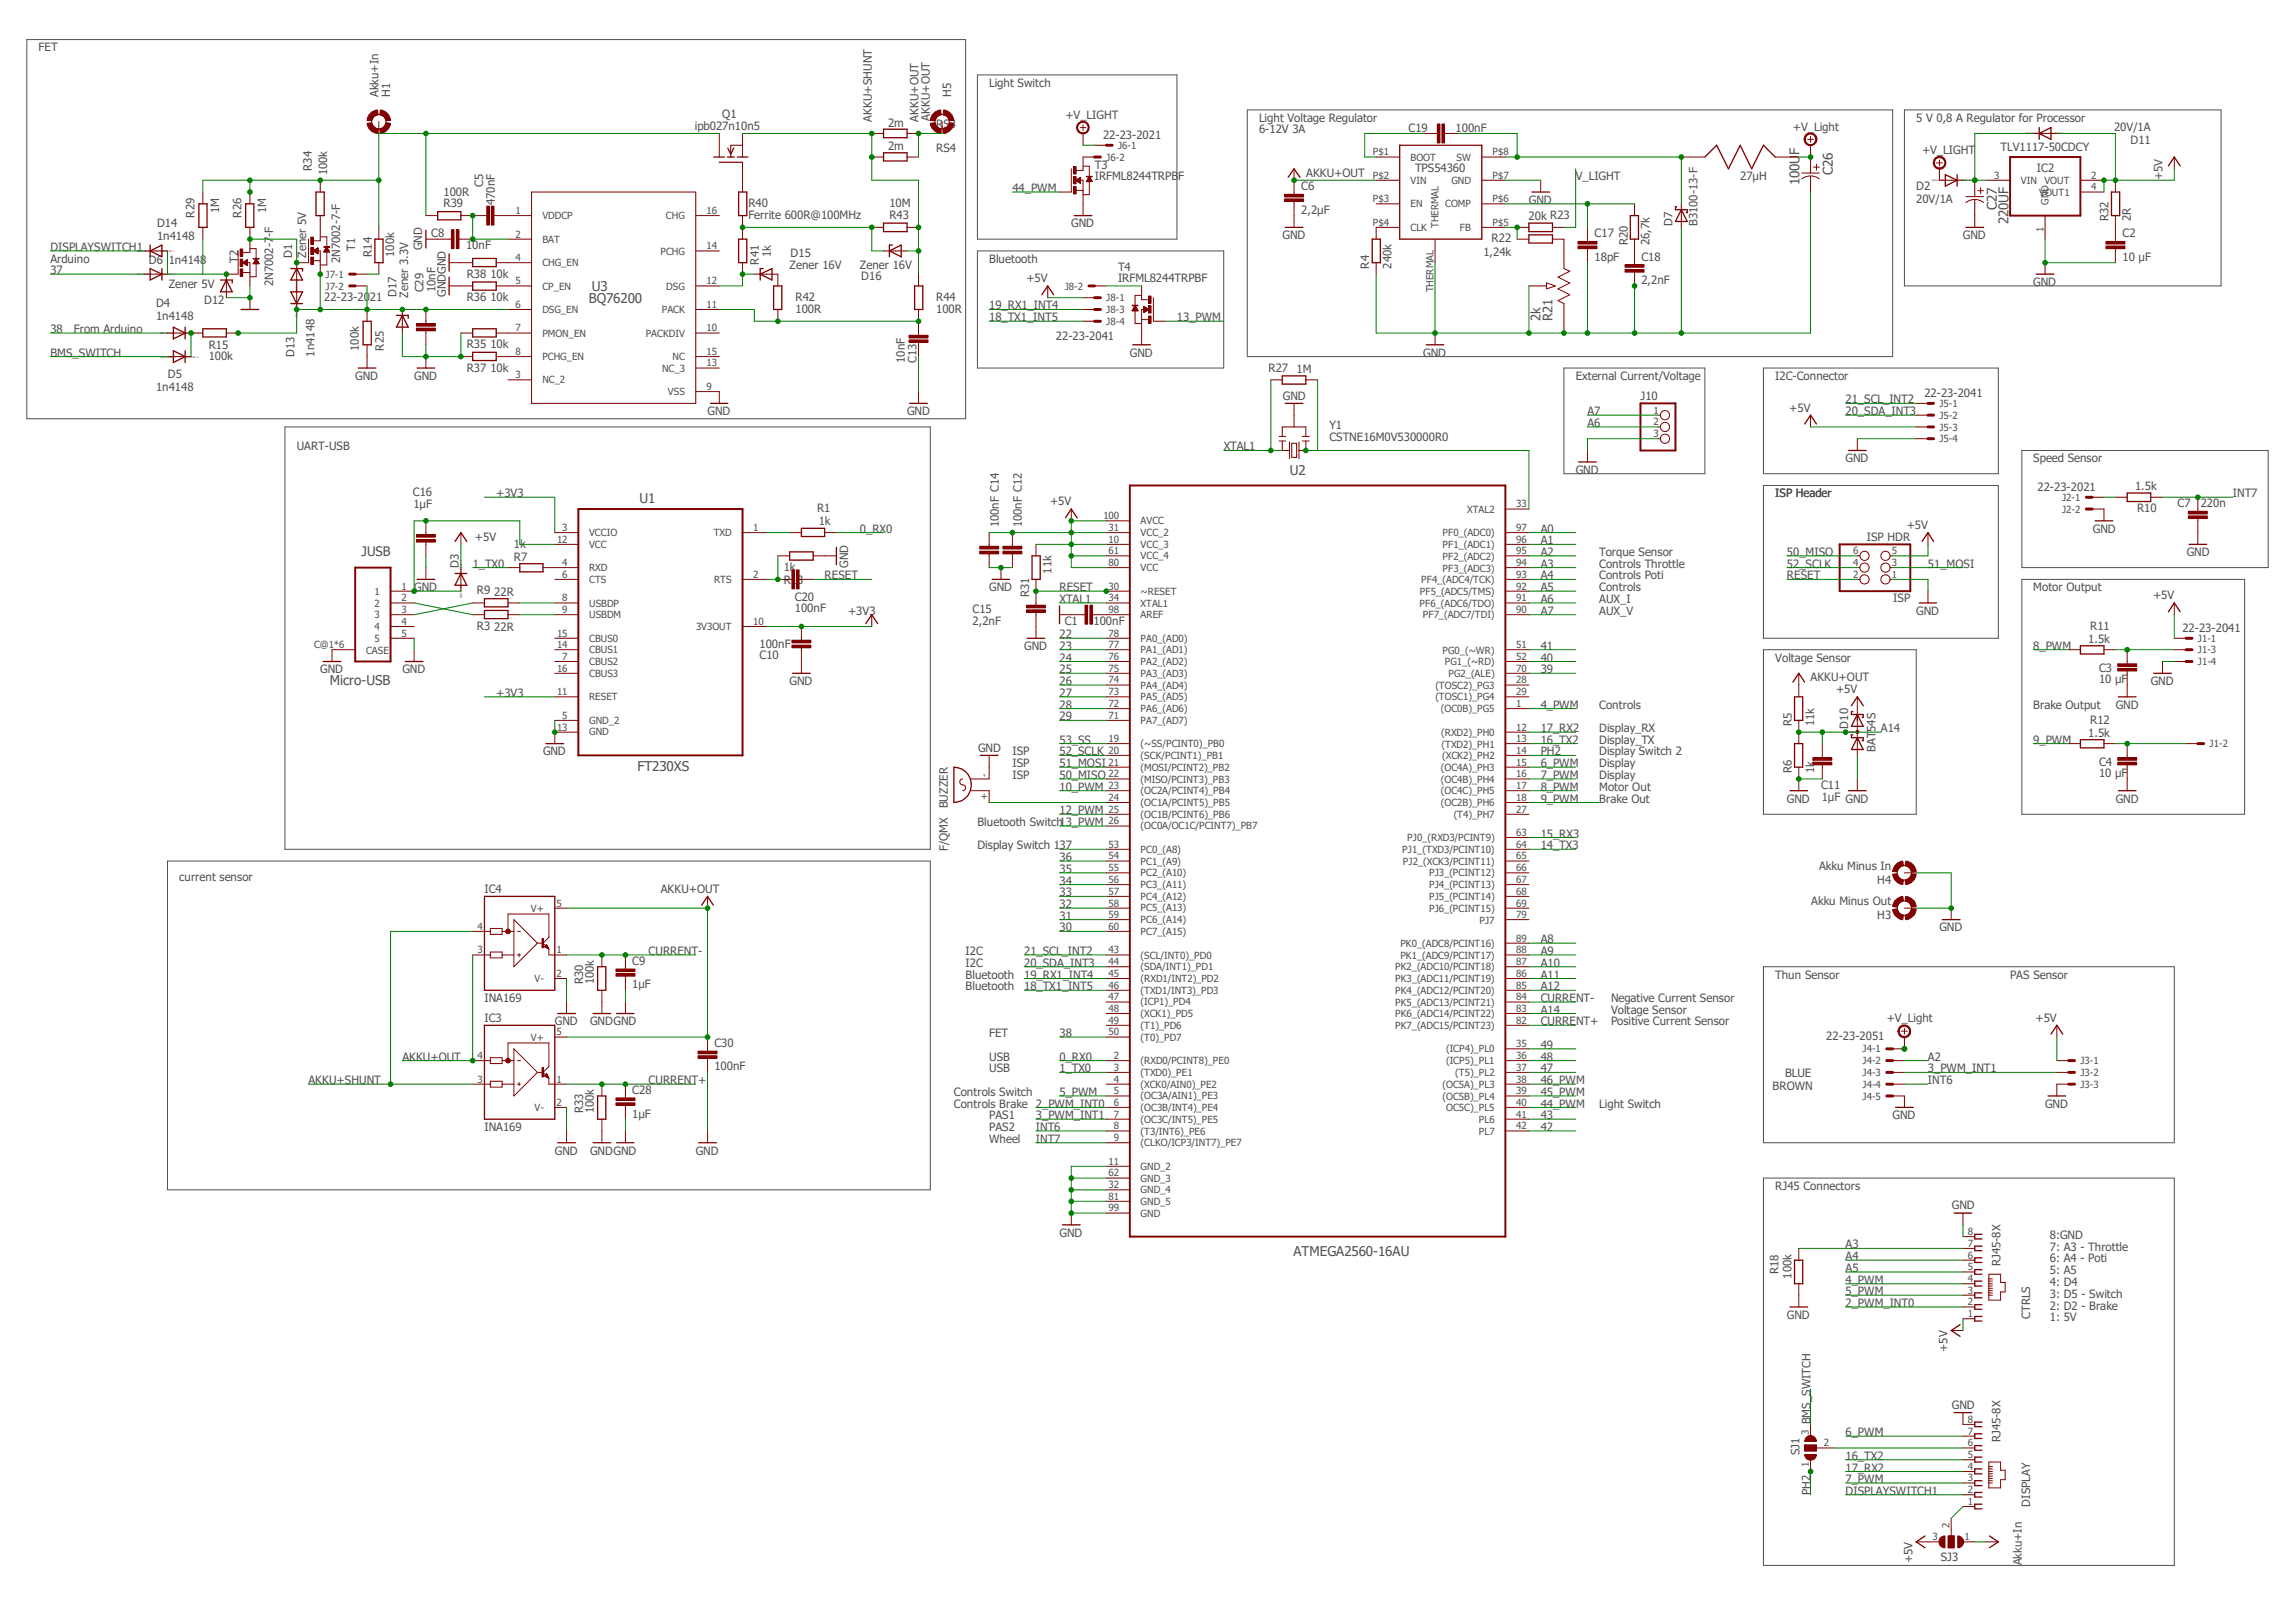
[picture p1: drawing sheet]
<svg xmlns="http://www.w3.org/2000/svg" width="297mm" height="210mm" viewBox="0 0 297 210" stroke-linecap="round" stroke-linejoin="round" font-family="sans-serif">
<defs><g id="words">
<g font-size="1.7" fill="#505050">
<text x="232.9" y="24" transform="rotate(-90 232.9 24)">100UF</text>
<text x="237.2" y="22.7" transform="rotate(-90 237.2 22.7)">C26</text>
<text x="258.4" y="27.2" transform="rotate(-90 258.4 27.2)">C27</text>
<text x="259.9" y="29" transform="rotate(-90 259.9 29)">220UF</text>
<text x="76.2" y="39.2">BQ76200</text>
<text x="76.6" y="37.6">U3</text>
<text x="199.4" y="41.6" transform="rotate(-90 199.4 41.6)">2k</text>
<text x="200.9" y="41.6" transform="rotate(-90 200.9 41.6)">R21</text>
<text x="82.8" y="65">U1</text>
<text x="166.9" y="61.5">U2</text>
<text x="46.8" y="71.9">JUSB</text>
<text x="42.7" y="88.6">Micro-USB</text>
<text x="82.5" y="99.8">FT230XS</text>
<text x="167.4" y="162.5">ATMEGA2560-16AU</text>
</g>
<g font-size="1.5" fill="#505050">
<text x="5" y="6.6">FET</text>
<text x="128" y="11.2">Light Switch</text>
<text x="49" y="12.6" transform="rotate(-90 49 12.6)">Akku+In</text>
<text x="50.5" y="12.6" transform="rotate(-90 50.5 12.6)">H1</text>
<text x="89.9" y="16.8">ipb027n10n5</text>
<text x="93.5" y="15.3">Q1</text>
<text x="112.8" y="15.7" transform="rotate(-90 112.8 15.7)">AKKU+SHUNT</text>
<text x="114.9" y="16.4">2m</text>
<text x="118.9" y="15.7" transform="rotate(-90 118.9 15.7)">AKKU+OUT</text>
<text x="120.4" y="15.6" transform="rotate(-90 120.4 15.6)">AKKU+OUT</text>
<text x="121.2" y="16.6">RS3</text>
<text x="123.1" y="12.6" transform="rotate(-90 123.1 12.6)">H5</text>
<text x="137.9" y="15.4">+V_LIGHT</text>
<text x="142.7" y="17.9">22-23-2021</text>
<text x="162.9" y="15.7">Light Voltage Regulator</text>
<text x="162.9" y="17.3">6-12V 3A</text>
<text x="182.3" y="17.1">C19</text>
<text x="188.4" y="17.1">100nF</text>
<text x="232" y="16.9">+V_Light</text>
<text x="248" y="15.7">5 V 0,8 A Regulator for Processor</text>
<text x="273.6" y="16.9">20V/1A</text>
<text x="40.3" y="22.1" transform="rotate(-90 40.3 22.1)">R34</text>
<text x="42.3" y="22.7" transform="rotate(-90 42.3 22.7)">100k</text>
<text x="114.9" y="19.5">2m</text>
<text x="121.2" y="19.6">RS4</text>
<text x="141.7" y="23.3">IRFML8244TRPBF</text>
<text x="141.7" y="21.8">T3</text>
<text x="169" y="22.9">AKKU+OUT</text>
<text x="183.1" y="22.3">TPS54360</text>
<text x="203.9" y="23.3">V_LIGHT</text>
<text x="225.2" y="23.3">27µH</text>
<text x="248.8" y="19.9">+V_LIGHT</text>
<text x="258.9" y="19.6">TLV1117-50CDCY</text>
<text x="263.6" y="22.2">IC2</text>
<text x="275.7" y="18.6">D11</text>
<text x="279.9" y="23.3" transform="rotate(-90 279.9 23.3)">+5V</text>
<text x="20.3" y="29.4">D14</text>
<text x="25.2" y="28.2" transform="rotate(-90 25.2 28.2)">R29</text>
<text x="28.4" y="27.6" transform="rotate(-90 28.4 27.6)">1M</text>
<text x="31.2" y="28.2" transform="rotate(-90 31.2 28.2)">R26</text>
<text x="34.5" y="27.6" transform="rotate(-90 34.5 27.6)">1M</text>
<text x="57.4" y="25.3">100R</text>
<text x="57.4" y="26.8">R39</text>
<text x="62.5" y="24.2" transform="rotate(-90 62.5 24.2)">C5</text>
<text x="64.1" y="26.5" transform="rotate(-90 64.1 26.5)">470nF</text>
<text x="96.9" y="28.4">Ferrite 600R@100MHz</text>
<text x="96.9" y="26.8">R40</text>
<text x="115.1" y="26.8">10M</text>
<text x="115.1" y="28.4">R43</text>
<text x="131" y="24.8">44_PWM</text>
<text x="138.6" y="29.4">GND</text>
<text x="168.4" y="27.7">2,2µF</text>
<text x="168.4" y="24.6">C6</text>
<text x="197.8" y="28.5">20k R23</text>
<text x="197.9" y="26.4">GND</text>
<text x="216.5" y="29.3" transform="rotate(-90 216.5 29.3)">D7</text>
<text x="219.7" y="29.3" transform="rotate(-90 219.7 29.3)">B3100-13-F</text>
<text x="248" y="26.2">20V/1A</text>
<text x="248" y="24.6">D2</text>
<text x="272.9" y="28.7" transform="rotate(-90 272.9 28.7)">R32</text>
<text x="275.8" y="28.7" transform="rotate(-90 275.8 28.7)">2R</text>
<text x="6.5" y="34">Arduino</text>
<text x="6.5" y="35.5">37</text>
<text x="6.5" y="32.5">DISPLAYSWITCH1</text>
<text x="19.3" y="34.1">D6</text>
<text x="20.3" y="31.1">1n4148</text>
<text x="21.8" y="34.1">1n4148</text>
<text x="30.8" y="34" transform="rotate(-90 30.8 34)">T2</text>
<text x="37.8" y="33.4" transform="rotate(-90 37.8 33.4)">D1</text>
<text x="39.6" y="33.4" transform="rotate(-90 39.6 33.4)">Zener 5V</text>
<text x="44" y="34" transform="rotate(-90 44 34)">2N7002-7-F</text>
<text x="46" y="32.5" transform="rotate(-90 46 32.5)">T1</text>
<text x="48.1" y="33.2" transform="rotate(-90 48.1 33.2)">R14</text>
<text x="51" y="33.2" transform="rotate(-90 51 33.2)">100k</text>
<text x="54.7" y="32.4" transform="rotate(-90 54.7 32.4)">GND</text>
<text x="55.8" y="30.6">C8</text>
<text x="60.3" y="32.2">10nF</text>
<text x="60.4" y="36">R38</text>
<text x="63.5" y="35.9">10k</text>
<text x="98.2" y="34.2" transform="rotate(-90 98.2 34.2)">R41</text>
<text x="99.7" y="33.2" transform="rotate(-90 99.7 33.2)">1k</text>
<text x="102.2" y="34.8">Zener 16V</text>
<text x="102.3" y="33.2">D15</text>
<text x="111.3" y="34.8">Zener 16V</text>
<text x="128" y="34">Bluetooth</text>
<text x="144.7" y="35.1">T4</text>
<text x="166" y="30.9">GND</text>
<text x="177.2" y="34.8" transform="rotate(-90 177.2 34.8)">R4</text>
<text x="180.1" y="34.8" transform="rotate(-90 180.1 34.8)">240k</text>
<text x="192" y="33.1">1,24k</text>
<text x="193" y="31.4">R22</text>
<text x="206.4" y="33.7">18pF</text>
<text x="206.4" y="30.7">C17</text>
<text x="210.7" y="31.7" transform="rotate(-90 210.7 31.7)">R20</text>
<text x="212.4" y="33.7">C18</text>
<text x="213.5" y="31.7" transform="rotate(-90 213.5 31.7)">26,7k</text>
<text x="254" y="30.9">GND</text>
<text x="274.7" y="33.7">10 µF</text>
<text x="274.7" y="30.7">C2</text>
<text x="20.2" y="41.4">1n4148</text>
<text x="20.2" y="39.8">D4</text>
<text x="21.8" y="37.3">Zener 5V</text>
<text x="26.4" y="39.3">D12</text>
<text x="35.3" y="37" transform="rotate(-90 35.3 37)">2N7002-7-F</text>
<text x="42" y="38.9">22-23-2021</text>
<text x="51.3" y="38.4" transform="rotate(-90 51.3 38.4)">D17</text>
<text x="52.8" y="38.5" transform="rotate(-90 52.8 38.5)">Zener 3.3V</text>
<text x="54.8" y="37.8" transform="rotate(-90 54.8 37.8)">C29</text>
<text x="56.3" y="37.8" transform="rotate(-90 56.3 37.8)">10nF</text>
<text x="57.7" y="38.4" transform="rotate(-90 57.7 38.4)">GNDGND</text>
<text x="60.4" y="39">R36</text>
<text x="63.5" y="39">10k</text>
<text x="103" y="40.5">100R</text>
<text x="103" y="39">R42</text>
<text x="111.5" y="36.3">D16</text>
<text x="121.2" y="40.5">100R</text>
<text x="121.2" y="39">R44</text>
<text x="128" y="40">19_RX1_INT4</text>
<text x="128" y="41.6">18_TX1_INT5</text>
<text x="132.8" y="36.5">+5V</text>
<text x="144.7" y="36.5">IRFML8244TRPBF</text>
<text x="152.3" y="41.6">13_PWM</text>
<text x="212.4" y="36.8">2,2nF</text>
<text x="263.1" y="37">GND</text>
<text x="6.5" y="43.1">38</text>
<text x="6.5" y="46.1">BMS_SWITCH</text>
<text x="9.6" y="43.1">From Arduino</text>
<text x="27" y="46.6">100k</text>
<text x="27" y="45.2">R15</text>
<text x="38.1" y="46.1" transform="rotate(-90 38.1 46.1)">D13</text>
<text x="40.7" y="46.1" transform="rotate(-90 40.7 46.1)">1n4148</text>
<text x="46.4" y="45.4" transform="rotate(-90 46.4 45.4)">100k</text>
<text x="49.7" y="45.4" transform="rotate(-90 49.7 45.4)">R25</text>
<text x="60.4" y="45.1">R35</text>
<text x="63.5" y="45">10k</text>
<text x="117.1" y="46.9" transform="rotate(-90 117.1 46.9)">10nF</text>
<text x="118.6" y="46.9" transform="rotate(-90 118.6 46.9)">C13</text>
<text x="136.7" y="43.9">22-23-2041</text>
<text x="146.2" y="46.1">GND</text>
<text x="184.2" y="46.1">GND</text>
<text x="20.2" y="50.5">1n4148</text>
<text x="21.7" y="48.9">D5</text>
<text x="46" y="49.1">GND</text>
<text x="53.6" y="49.1">GND</text>
<text x="60.4" y="48.1">R37</text>
<text x="63.5" y="48.1">10k</text>
<text x="91.6" y="53.7">GND</text>
<text x="117.4" y="53.7">GND</text>
<text x="164.2" y="48.1">R27</text>
<text x="166" y="51.7">GND</text>
<text x="167.8" y="48.3">1M</text>
<text x="203.9" y="49.1">External Current/Voltage</text>
<text x="205.4" y="53.7">A7</text>
<text x="212.3" y="51.8">J10</text>
<text x="229.7" y="49.1">I2C-Connector</text>
<text x="231.6" y="53.3">+5V</text>
<text x="238.8" y="52.2">21_SCL_INT2</text>
<text x="238.8" y="53.7">20_SDA_INT3</text>
<text x="249" y="51.4">22-23-2041</text>
<text x="38.4" y="58.3">UART-USB</text>
<text x="158.4" y="58.3">XTAL1</text>
<text x="172" y="57.1">CSTNE16M0V530000R0</text>
<text x="172" y="55.5">Y1</text>
<text x="205.4" y="55.2">A6</text>
<text x="238.8" y="59.8">GND</text>
<text x="263.1" y="59.8">Speed Sensor</text>
<text x="53.4" y="64.2">C16</text>
<text x="53.5" y="65.7">1µF</text>
<text x="64.2" y="64.3">+3V3</text>
<text x="135.9" y="65.4">+5V</text>
<text x="203.9" y="61.3">GND</text>
<text x="229.7" y="64.3">ISP Header</text>
<text x="263.7" y="63.5">22-23-2021</text>
<text x="276.3" y="63.4">1.5k</text>
<text x="281.8" y="65.7">C7</text>
<text x="284.8" y="65.7">220n</text>
<text x="289" y="64.3">INT7</text>
<text x="61.5" y="70">+5V</text>
<text x="66.5" y="70.9">1k</text>
<text x="105.7" y="66.3">R1</text>
<text x="106" y="68">1k</text>
<text x="111.3" y="68.9">0_RX0</text>
<text x="129.2" y="68.2" transform="rotate(-90 129.2 68.2)">100nF C14</text>
<text x="132.3" y="68.2" transform="rotate(-90 132.3 68.2)">100nF C12</text>
<text x="199.4" y="71.9">A2</text>
<text x="199.4" y="70.4">A1</text>
<text x="199.4" y="68.9">A0</text>
<text x="207" y="71.9">Torque Sensor</text>
<text x="231.3" y="71.9">50_MISO</text>
<text x="241.6" y="70">ISP HDR</text>
<text x="246.8" y="68.5">+5V</text>
<text x="270.8" y="68.9">GND</text>
<text x="276.6" y="66.3">R10</text>
<text x="283" y="71.9">GND</text>
<text x="53.6" y="76.5">GND</text>
<text x="59.4" y="73.4" transform="rotate(-90 59.4 73.4)">D3</text>
<text x="61.2" y="73.4">1_TX0</text>
<text x="61.7" y="76.9">R9</text>
<text x="64" y="77.1">22R</text>
<text x="66.5" y="72.6">R7</text>
<text x="101.4" y="73.9">1k</text>
<text x="101.4" y="75.6">R13</text>
<text x="102.9" y="77.7">C20</text>
<text x="106.7" y="75">RESET</text>
<text x="109.8" y="73.4" transform="rotate(-90 109.8 73.4)">GND</text>
<text x="128" y="76.5">GND</text>
<text x="133.2" y="77.3" transform="rotate(-90 133.2 77.3)">R31</text>
<text x="136.1" y="74.2" transform="rotate(-90 136.1 74.2)">11k</text>
<text x="137.1" y="76.5">RESET</text>
<text x="199.4" y="76.5">A5</text>
<text x="199.4" y="75">A4</text>
<text x="199.4" y="73.4">A3</text>
<text x="207" y="73.4">Controls Throttle</text>
<text x="207" y="75">Controls Poti</text>
<text x="207" y="76.5">Controls</text>
<text x="231.3" y="75">RESET</text>
<text x="231.3" y="73.4">52_SCLK</text>
<text x="245" y="77.9">ISP</text>
<text x="249.5" y="73.4">51_MOSI</text>
<text x="263.1" y="76.5">Motor Output</text>
<text x="278.6" y="77.6">+5V</text>
<text x="61.7" y="81.5">R3</text>
<text x="64" y="81.7">22R</text>
<text x="98.3" y="83.8">100nF</text>
<text x="102.9" y="79.2">100nF</text>
<text x="109.8" y="79.5">+3V3</text>
<text x="125.9" y="80.8">2,2nF</text>
<text x="125.9" y="79.3">C15</text>
<text x="137.1" y="82.6">22</text>
<text x="137.1" y="78">XTAL1</text>
<text x="137.8" y="80.9">C1</text>
<text x="141.5" y="80.9">100nF</text>
<text x="199.4" y="79.5">A7</text>
<text x="199.4" y="78">A6</text>
<text x="207" y="78">AUX_I</text>
<text x="207" y="79.5">AUX_V</text>
<text x="248" y="79.5">GND</text>
<text x="270.3" y="83.2">1.5k</text>
<text x="270.5" y="81.5">R11</text>
<text x="282.4" y="81.7">22-23-2041</text>
<text x="41.4" y="87.1">GND</text>
<text x="52.1" y="87.1">GND</text>
<text x="98.3" y="85.3">C10</text>
<text x="102.2" y="88.6">GND</text>
<text x="132.5" y="84.1">GND</text>
<text x="137.1" y="88.6">26</text>
<text x="137.1" y="87.1">25</text>
<text x="137.1" y="85.6">24</text>
<text x="137.1" y="84.1">23</text>
<text x="199.4" y="84.1">41</text>
<text x="199.4" y="85.6">40</text>
<text x="199.4" y="87.1">39</text>
<text x="229.7" y="85.6">Voltage Sensor</text>
<text x="234.3" y="88.2">AKKU+OUT</text>
<text x="237.6" y="89.7">+5V</text>
<text x="263.1" y="84.1">8_PWM</text>
<text x="271.7" y="88.4">10 µF</text>
<text x="271.7" y="86.9">C3</text>
<text x="278.3" y="88.6">GND</text>
<text x="64.2" y="90.2">+3V3</text>
<text x="137.1" y="93.2">29</text>
<text x="137.1" y="91.7">28</text>
<text x="137.1" y="90.2">27</text>
<text x="199.4" y="91.7">4_PWM</text>
<text x="199.4" y="94.7">17_RX2</text>
<text x="207" y="94.7">Display_RX</text>
<text x="207" y="91.7">Controls</text>
<text x="231.9" y="94" transform="rotate(-90 231.9 94)">R5</text>
<text x="234.8" y="94" transform="rotate(-90 234.8 94)">11k</text>
<text x="239.2" y="94.3" transform="rotate(-90 239.2 94.3)">D10</text>
<text x="243.4" y="94.7">A14</text>
<text x="263.1" y="91.7">Brake Output</text>
<text x="270.3" y="95.3">1.5k</text>
<text x="270.5" y="93.6">R12</text>
<text x="273.8" y="91.7">GND</text>
<text x="70.3" y="97.7">GND</text>
<text x="126.6" y="97.3">GND</text>
<text x="131" y="97.7">ISP</text>
<text x="131" y="99.3">ISP</text>
<text x="131" y="100.8">ISP</text>
<text x="137.1" y="96.2">53_SS</text>
<text x="137.1" y="97.7">52_SCLK</text>
<text x="137.1" y="99.3">51_MOSI</text>
<text x="137.1" y="100.8">50_MISO</text>
<text x="199.4" y="96.2">16_TX2</text>
<text x="199.4" y="99.3">6_PWM</text>
<text x="199.4" y="100.8">7_PWM</text>
<text x="199.4" y="97.7">PH2</text>
<text x="207" y="96.2">Display_TX</text>
<text x="207" y="97.7">Display Switch 2</text>
<text x="207" y="99.3">Display</text>
<text x="207" y="100.8">Display</text>
<text x="231.9" y="100" transform="rotate(-90 231.9 100)">R6</text>
<text x="234.8" y="100" transform="rotate(-90 234.8 100)">1k</text>
<text x="242.7" y="97.3" transform="rotate(-90 242.7 97.3)">BAT54S</text>
<text x="263.1" y="96.2">9_PWM</text>
<text x="271.7" y="100.6">10 µF</text>
<text x="271.7" y="99.1">C4</text>
<text x="122.7" y="104.6" transform="rotate(-90 122.7 104.6)">BUZZER</text>
<text x="126.5" y="106.9">Bluetooth Switch13_PWM</text>
<text x="137.1" y="102.3">10_PWM</text>
<text x="137.1" y="105.4">12_PWM</text>
<text x="199.4" y="102.3">8_PWM</text>
<text x="199.4" y="103.8">9_PWM</text>
<text x="207" y="102.3">Motor Out</text>
<text x="207" y="103.8">Brake Out</text>
<text x="231.3" y="103.8">GND</text>
<text x="235.7" y="102.2">C11</text>
<text x="235.8" y="103.7">1µF GND</text>
<text x="273.8" y="103.8">GND</text>
<text x="122.7" y="110.2" transform="rotate(-90 122.7 110.2)">F/QMX</text>
<text x="126.5" y="109.9">Display Switch 137</text>
<text x="137.1" y="111.4">36</text>
<text x="137.1" y="112.9">35</text>
<text x="199.4" y="108.4">15_RX3</text>
<text x="199.4" y="109.9">14_TX3</text>
<text x="235.4" y="112.5">Akku Minus In</text>
<text x="23.2" y="114">current sensor</text>
<text x="62.7" y="115.6">IC4</text>
<text x="85.5" y="115.5">AKKU+OUT</text>
<text x="137.1" y="114.5">34</text>
<text x="137.1" y="116">33</text>
<text x="137.1" y="117.5">32</text>
<text x="137.1" y="119">31</text>
<text x="234.4" y="117.1">Akku Minus Out</text>
<text x="243" y="118.9">H3</text>
<text x="243" y="114.3">H4</text>
<text x="81.8" y="124.9">C9</text>
<text x="83.9" y="123.6">CURRENT-</text>
<text x="125" y="123.6">I2C</text>
<text x="125" y="125.1">I2C</text>
<text x="132.5" y="123.6">21_SCL_INT2</text>
<text x="132.5" y="125.1">20_SDA_INT3</text>
<text x="137.1" y="120.5">30</text>
<text x="199.4" y="122">A8</text>
<text x="199.4" y="123.6">A9</text>
<text x="199.4" y="125.1">A10</text>
<text x="251" y="120.5">GND</text>
<text x="62.7" y="129.7">INA169</text>
<text x="75.5" y="127.4" transform="rotate(-90 75.5 127.4)">R30</text>
<text x="76.8" y="127.4" transform="rotate(-90 76.8 127.4)">100k</text>
<text x="81.8" y="127.9">1µF</text>
<text x="125" y="126.6">Bluetooth</text>
<text x="125" y="128.1">Bluetooth</text>
<text x="132.5" y="126.6">19_RX1_INT4</text>
<text x="132.5" y="128.1">18_TX1_INT5</text>
<text x="199.4" y="126.6">A11</text>
<text x="199.4" y="128.1">A12</text>
<text x="199.4" y="131.2">A14</text>
<text x="199.4" y="129.7">CURRENT-</text>
<text x="208.5" y="131.2">Voltage Sensor</text>
<text x="208.5" y="129.7">Negative Current Sensor</text>
<text x="229.7" y="126.6">Thun Sensor</text>
<text x="260.1" y="126.6">PAS Sensor</text>
<text x="52.1" y="137.2">AKKU+OUT</text>
<text x="62.7" y="132.3">IC3</text>
<text x="71.8" y="132.7">GND</text>
<text x="76.4" y="132.7">GNDGND</text>
<text x="92.5" y="135.5">C30</text>
<text x="128" y="137.2">USB</text>
<text x="128" y="134.2">FET</text>
<text x="137.1" y="137.2">0_RX0</text>
<text x="137.1" y="134.2">38</text>
<text x="199.4" y="135.7">49</text>
<text x="199.4" y="137.2">48</text>
<text x="199.4" y="132.7">CURRENT+</text>
<text x="208.5" y="132.7">Positive Current Sensor</text>
<text x="236.3" y="134.6">22-23-2051</text>
<text x="244.2" y="132.3">+V_Light</text>
<text x="249.5" y="137.2">A2</text>
<text x="263.4" y="132.2">+5V</text>
<text x="39.9" y="140.3">AKKU+SHUNT</text>
<text x="81.8" y="141.6">C28</text>
<text x="83.9" y="140.3">CURRENT+</text>
<text x="92.5" y="138.5">100nF</text>
<text x="123.4" y="141.8">Controls Switch</text>
<text x="123.4" y="143.3">Controls Brake</text>
<text x="128" y="138.8">USB</text>
<text x="134.1" y="143.3">2_PWM_INT0</text>
<text x="137.1" y="138.8">1_TX0</text>
<text x="137.1" y="141.8">5_PWM</text>
<text x="199.4" y="138.8">47</text>
<text x="199.4" y="140.3">46_PWM</text>
<text x="199.4" y="141.8">45_PWM</text>
<text x="199.4" y="143.3">44_PWM</text>
<text x="207" y="143.3">Light Switch</text>
<text x="229.4" y="141.1">BROWN</text>
<text x="231" y="139.4">BLUE</text>
<text x="249.5" y="140.3">INT6</text>
<text x="249.5" y="138.8">3_PWM_INT1</text>
<text x="264.7" y="143.3">GND</text>
<text x="62.7" y="146.3">INA169</text>
<text x="71.8" y="149.4">GND</text>
<text x="75.5" y="144.1" transform="rotate(-90 75.5 144.1)">R33</text>
<text x="76.4" y="149.4">GNDGND</text>
<text x="76.8" y="144.1" transform="rotate(-90 76.8 144.1)">100k</text>
<text x="81.8" y="144.6">1µF</text>
<text x="90" y="149.4">GND</text>
<text x="128" y="144.8">PAS1</text>
<text x="128" y="146.3">PAS2</text>
<text x="128" y="147.9">Wheel</text>
<text x="134.1" y="147.9">INT7</text>
<text x="134.1" y="146.3">INT6</text>
<text x="134.1" y="144.8">3_PWM_INT1</text>
<text x="199.4" y="144.8">43</text>
<text x="199.4" y="146.3">42</text>
<text x="244.9" y="144.8">GND</text>
<text x="229.7" y="154">RJ45 Connectors</text>
<text x="137.1" y="160">GND</text>
<text x="238.8" y="161.5">A3</text>
<text x="252.6" y="156.5">GND</text>
<text x="265.3" y="161.8">7: A3 - Throttle</text>
<text x="265.3" y="160.3">8:GND</text>
<text x="230.2" y="164.8" transform="rotate(-90 230.2 164.8)">R18</text>
<text x="231.9" y="165.4" transform="rotate(-90 231.9 165.4)">100k</text>
<text x="238.8" y="164.6">A5</text>
<text x="238.8" y="163.1">A4</text>
<text x="238.8" y="166.1">4_PWM</text>
<text x="238.8" y="167.6">5_PWM</text>
<text x="258.9" y="163.9" transform="rotate(-90 258.9 163.9)">RJ45-8X</text>
<text x="265.3" y="167.9">3: D5 - Switch</text>
<text x="265.3" y="166.4">4: D4</text>
<text x="265.3" y="164.9">5: A5</text>
<text x="265.3" y="163.4">6: A4 - Poti</text>
<text x="231.3" y="170.6">GND</text>
<text x="238.8" y="169.1">2_PWM_INT0</text>
<text x="262.7" y="170.6" transform="rotate(-90 262.7 170.6)">CTRLS</text>
<text x="265.3" y="170.9">1: 5V</text>
<text x="265.3" y="169.5">2: D2 - Brake</text>
<text x="252.1" y="174.9" transform="rotate(-90 252.1 174.9)">+5V</text>
<text x="234.3" y="184.3" transform="rotate(-90 234.3 184.3)">BMS_SWITCH</text>
<text x="238.8" y="185.8">6_PWM</text>
<text x="252.6" y="182.3">GND</text>
<text x="232.9" y="188.3" transform="rotate(-90 232.9 188.3)">SJ1</text>
<text x="238.8" y="190.4">17_RX2</text>
<text x="238.8" y="188.9">16_TX2</text>
<text x="238.8" y="191.9">7_PWM</text>
<text x="258.9" y="186.6" transform="rotate(-90 258.9 186.6)">RJ45-8X</text>
<text x="234.3" y="193.4" transform="rotate(-90 234.3 193.4)">PH2</text>
<text x="238.8" y="193.4">DISPLAYSWITCH1</text>
<text x="262.7" y="194.9" transform="rotate(-90 262.7 194.9)">DISPLAY</text>
<text x="247.5" y="202.3" transform="rotate(-90 247.5 202.3)">+5V</text>
<text x="251.2" y="202">SJ3</text>
<text x="261.7" y="202.6" transform="rotate(-90 261.7 202.6)">Akku+In</text>
</g>
<g font-size="1.3" fill="#505050">
<text x="143.2" y="20.8">J6-2</text>
<text x="144.7" y="19.3">J6-1</text>
<text x="177.7" y="20.1">P$1</text>
<text x="177.7" y="23.1">P$2</text>
<text x="182.5" y="20.8">BOOT</text>
<text x="182.5" y="23.8">VIN</text>
<text x="187.8" y="23.8">GND</text>
<text x="188.5" y="20.8">SW</text>
<text x="193.2" y="23.1">P$7</text>
<text x="193.2" y="20.1">P$8</text>
<text x="258.1" y="23.1">3</text>
<text x="261.5" y="23.8">VIN</text>
<text x="264.6" y="23.8">VOUT</text>
<text x="270.6" y="23.1">2</text>
<text x="66.7" y="27.7">1</text>
<text x="70.2" y="28.4">VDDCP</text>
<text x="86.2" y="28.4">CHG</text>
<text x="91.4" y="27.7">16</text>
<text x="177.7" y="26.2">P$3</text>
<text x="177.7" y="29.2">P$4</text>
<text x="182.5" y="26.8">EN</text>
<text x="182.5" y="29.9">CLK</text>
<text x="186.2" y="29.5" transform="rotate(-90 186.2 29.5)">THERMAL</text>
<text x="187" y="26.8">COMP</text>
<text x="188.9" y="29.9">FB</text>
<text x="193.2" y="29.2">P$5</text>
<text x="193.2" y="26.2">P$6</text>
<text x="263.9" y="25.4">VOUT1</text>
<text x="264.4" y="30" transform="rotate(-90 264.4 30)">1</text>
<text x="265.1" y="26.5" transform="rotate(-90 265.1 26.5)">GND</text>
<text x="270.6" y="24.6">4</text>
<text x="42.1" y="36">J7-1</text>
<text x="66.7" y="30.7">2</text>
<text x="66.7" y="33.8">4</text>
<text x="70.2" y="31.4">BAT</text>
<text x="70.2" y="34.4">CHG_EN</text>
<text x="85.5" y="32.9">PCHG</text>
<text x="91.4" y="32.3">14</text>
<text x="42.1" y="37.5">J7-2</text>
<text x="66.7" y="36.8">5</text>
<text x="66.7" y="39.8">6</text>
<text x="70.2" y="37.5">CP_EN</text>
<text x="70.2" y="40.5">DSG_EN</text>
<text x="85.6" y="40.5">PACK</text>
<text x="86.2" y="37.5">DSG</text>
<text x="91.4" y="39.8">11</text>
<text x="91.4" y="36.8">12</text>
<text x="137.8" y="37.5">J8-2</text>
<text x="143.2" y="39">J8-1</text>
<text x="143.2" y="40.5">J8-3</text>
<text x="185.5" y="37.8" transform="rotate(-90 185.5 37.8)">THERMAL</text>
<text x="66.7" y="42.9">7</text>
<text x="66.7" y="45.9">8</text>
<text x="70.2" y="43.6">PMON_EN</text>
<text x="70.2" y="46.6">PCHG_EN</text>
<text x="83.6" y="43.6">PACKDIV</text>
<text x="87" y="46.6">NC</text>
<text x="91.4" y="42.9">10</text>
<text x="91.4" y="47.4">13</text>
<text x="91.4" y="45.9">15</text>
<text x="143.2" y="42">J8-4</text>
<text x="66.7" y="48.9">3</text>
<text x="70.2" y="49.6">NC_2</text>
<text x="85.7" y="48.1">NC_3</text>
<text x="86.4" y="51.1">VSS</text>
<text x="91.4" y="50.5">9</text>
<text x="214" y="53.5">1</text>
<text x="251" y="52.7">J5-1</text>
<text x="214" y="55">2</text>
<text x="214" y="56.6">3</text>
<text x="251" y="54.2">J5-2</text>
<text x="251" y="55.7">J5-3</text>
<text x="251" y="57.2">J5-4</text>
<text x="196.2" y="65.7">33</text>
<text x="266.9" y="64.8">J2-1</text>
<text x="72.1" y="70.2">12</text>
<text x="72.8" y="68.7">3</text>
<text x="76.2" y="69.3">VCCIO</text>
<text x="76.2" y="70.9">VCC</text>
<text x="92.4" y="69.4">TXD</text>
<text x="97.5" y="68.7">1</text>
<text x="142.8" y="67.2">100</text>
<text x="143.5" y="68.7">31</text>
<text x="143.5" y="70.2">10</text>
<text x="143.5" y="71.7">61</text>
<text x="147.6" y="67.9">AVCC</text>
<text x="147.6" y="69.3">VCC_2</text>
<text x="147.6" y="70.9">VCC_3</text>
<text x="186.7" y="69.4">PF0_(ADC0)</text>
<text x="186.7" y="70.9">PF1_(ADC1)</text>
<text x="189.9" y="66.3">XTAL2</text>
<text x="196.2" y="68.7">97</text>
<text x="196.2" y="70.2">96</text>
<text x="196.2" y="71.7">95</text>
<text x="239.8" y="71.7">6</text>
<text x="244.8" y="71.7">5</text>
<text x="266.9" y="66.3">J2-2</text>
<text x="48.5" y="77">1</text>
<text x="51.9" y="76.3">1</text>
<text x="51.9" y="77.8">2</text>
<text x="72.8" y="73.2">4</text>
<text x="72.8" y="74.8">6</text>
<text x="72.8" y="77.8">8</text>
<text x="76.2" y="73.9">RXD</text>
<text x="76.2" y="75.4">CTS</text>
<text x="92.4" y="75.4">RTS</text>
<text x="97.5" y="74.8">2</text>
<text x="143.5" y="73.2">80</text>
<text x="143.5" y="76.3">30</text>
<text x="143.5" y="77.8">34</text>
<text x="147.6" y="72.4">VCC_4</text>
<text x="147.6" y="73.9">VCC</text>
<text x="147.6" y="77">~RESET</text>
<text x="183.8" y="77">PF5_(ADC5/TMS)</text>
<text x="183.9" y="75.4">PF4_(ADC4/TCK)</text>
<text x="186.7" y="72.4">PF2_(ADC2)</text>
<text x="186.7" y="74">PF3_(ADC3)</text>
<text x="196.2" y="73.2">94</text>
<text x="196.2" y="74.8">93</text>
<text x="196.2" y="76.3">92</text>
<text x="196.2" y="77.8">91</text>
<text x="239.8" y="74.8">2</text>
<text x="239.8" y="73.2">4</text>
<text x="244.8" y="74.8">1</text>
<text x="244.8" y="73.2">3</text>
<text x="40.6" y="83.9">C@1*6</text>
<text x="48.5" y="78.5">2</text>
<text x="48.5" y="80">3</text>
<text x="48.5" y="81.5">4</text>
<text x="48.5" y="83">5</text>
<text x="51.9" y="79.3">3</text>
<text x="51.9" y="80.9">4</text>
<text x="51.9" y="82.4">5</text>
<text x="72.1" y="82.4">15</text>
<text x="72.1" y="83.9">14</text>
<text x="72.8" y="79.3">9</text>
<text x="76.2" y="78.5">USBDP</text>
<text x="76.2" y="80">USBDM</text>
<text x="76.2" y="83">CBUS0</text>
<text x="90.1" y="81.5">3V3OUT</text>
<text x="97.5" y="80.9">10</text>
<text x="143.5" y="79.3">98</text>
<text x="143.5" y="82.4">78</text>
<text x="143.5" y="83.9">77</text>
<text x="147.6" y="78.5">XTAL1</text>
<text x="147.6" y="80">AREF</text>
<text x="147.6" y="83">PA0_(AD0)</text>
<text x="183.7" y="78.5">PF6_(ADC6/TDO)</text>
<text x="184.1" y="80">PF7_(ADC7/TDI)</text>
<text x="196.2" y="79.3">90</text>
<text x="196.2" y="83.9">51</text>
<text x="284.4" y="83">J1-1</text>
<text x="47.4" y="84.6">CASE</text>
<text x="72.1" y="86.9">16</text>
<text x="72.1" y="90">11</text>
<text x="72.8" y="85.4">7</text>
<text x="76.2" y="84.5">CBUS1</text>
<text x="76.2" y="86.1">CBUS2</text>
<text x="76.2" y="87.6">CBUS3</text>
<text x="143.5" y="85.4">76</text>
<text x="143.5" y="86.9">75</text>
<text x="143.5" y="88.4">74</text>
<text x="143.5" y="90">73</text>
<text x="147.6" y="84.5">PA1_(AD1)</text>
<text x="147.6" y="86.1">PA2_(AD2)</text>
<text x="147.6" y="87.6">PA3_(AD3)</text>
<text x="147.6" y="89.1">PA4_(AD4)</text>
<text x="185.8" y="89.1">(TOSC2)_PG3</text>
<text x="186.7" y="84.6">PG0_(~WR)</text>
<text x="187" y="86.1">PG1_(~RD)</text>
<text x="187.5" y="87.6">PG2_(ALE)</text>
<text x="196.2" y="85.4">52</text>
<text x="196.2" y="86.9">70</text>
<text x="196.2" y="88.4">28</text>
<text x="196.2" y="90">29</text>
<text x="284.4" y="84.5">J1-3</text>
<text x="284.4" y="86.1">J1-4</text>
<text x="72.1" y="94.5">13</text>
<text x="72.8" y="93">5</text>
<text x="76.2" y="90.6">RESET</text>
<text x="76.2" y="93.6">GND_2</text>
<text x="76.2" y="95.2">GND</text>
<text x="143.5" y="91.5">72</text>
<text x="143.5" y="93">71</text>
<text x="147.6" y="90.6">PA5_(AD5)</text>
<text x="147.6" y="92.2">PA6_(AD6)</text>
<text x="147.6" y="93.6">PA7_(AD7)</text>
<text x="185.8" y="90.6">(TOSC1)_PG4</text>
<text x="186.5" y="92.2">(OC0B)_PG5</text>
<text x="186.5" y="95.2">(RXD2)_PH0</text>
<text x="196.2" y="91.5">1</text>
<text x="196.2" y="94.5">12</text>
<text x="127.8" y="100.6" transform="rotate(-90 127.8 100.6)">-</text>
<text x="143.5" y="96">19</text>
<text x="143.5" y="97.5">20</text>
<text x="143.5" y="99.1">21</text>
<text x="143.5" y="100.6">22</text>
<text x="147.6" y="96.7">(~SS/PCINT0)_PB0</text>
<text x="147.6" y="98.2">(SCK/PCINT1)_PB1</text>
<text x="147.6" y="99.7">(MOSI/PCINT2)_PB2</text>
<text x="147.6" y="101.3">(MISO/PCINT3)_PB3</text>
<text x="186.5" y="99.7">(OC4A)_PH3</text>
<text x="186.5" y="101.3">(OC4B)_PH4</text>
<text x="186.6" y="96.7">(TXD2)_PH1</text>
<text x="186.6" y="98.3">(XCK2)_PH2</text>
<text x="196.2" y="96">13</text>
<text x="196.2" y="97.5">14</text>
<text x="196.2" y="99.1">15</text>
<text x="196.2" y="100.6">16</text>
<text x="286" y="96.7">J1-2</text>
<text x="127.8" y="103.5" transform="rotate(-90 127.8 103.5)">+</text>
<text x="143.5" y="102.1">23</text>
<text x="143.5" y="103.6">24</text>
<text x="143.5" y="105.2">25</text>
<text x="143.5" y="106.7">26</text>
<text x="147.6" y="102.8">(OC2A/PCINT4)_PB4</text>
<text x="147.6" y="104.3">(OC1A/PCINT5)_PB5</text>
<text x="147.6" y="105.8">(OC1B/PCINT6)_PB6</text>
<text x="147.6" y="107.3">(OC0A/OC1C/PCINT7)_PB7</text>
<text x="186.5" y="102.8">(OC4C)_PH5</text>
<text x="186.5" y="104.3">(OC2B)_PH6</text>
<text x="188.1" y="105.8">(T4)_PH7</text>
<text x="196.2" y="102.1">17</text>
<text x="196.2" y="103.6">18</text>
<text x="196.2" y="105.2">27</text>
<text x="143.5" y="109.7">53</text>
<text x="143.5" y="111.2">54</text>
<text x="143.5" y="112.7">55</text>
<text x="147.6" y="110.4">PC0_(A8)</text>
<text x="147.6" y="111.9">PC1_(A9)</text>
<text x="147.6" y="113.4">PC2_(A10)</text>
<text x="181.5" y="110.4">PJ1_(TXD3/PCINT10)</text>
<text x="181.6" y="111.9">PJ2_(XCK3/PCINT11)</text>
<text x="182.1" y="108.9">PJ0_(RXD3/PCINT9)</text>
<text x="185" y="113.4">PJ3_(PCINT12)</text>
<text x="196.2" y="108.2">63</text>
<text x="196.2" y="109.7">64</text>
<text x="196.2" y="111.2">65</text>
<text x="196.2" y="112.7">66</text>
<text x="68.7" y="118">V+</text>
<text x="72" y="117.3">5</text>
<text x="143.5" y="114.3">56</text>
<text x="143.5" y="115.8">57</text>
<text x="143.5" y="117.3">58</text>
<text x="143.5" y="118.8">59</text>
<text x="147.6" y="114.9">PC3_(A11)</text>
<text x="147.6" y="116.5">PC4_(A12)</text>
<text x="147.6" y="117.9">PC5_(A13)</text>
<text x="147.6" y="119.5">PC6_(A14)</text>
<text x="185" y="114.9">PJ4_(PCINT13)</text>
<text x="185" y="116.5">PJ5_(PCINT14)</text>
<text x="185" y="118">PJ6_(PCINT15)</text>
<text x="191.5" y="119.5">PJ7</text>
<text x="196.2" y="114.3">67</text>
<text x="196.2" y="115.8">68</text>
<text x="196.2" y="117.3">69</text>
<text x="196.2" y="118.8">79</text>
<text x="61.8" y="120.3">4</text>
<text x="61.8" y="123.4">3</text>
<text x="72" y="123.4">1</text>
<text x="143.5" y="120.3">60</text>
<text x="143.5" y="123.4">43</text>
<text x="143.5" y="124.9">44</text>
<text x="147.6" y="121">PC7_(A15)</text>
<text x="147.6" y="124">(SCL/INT0)_PD0</text>
<text x="147.6" y="125.6">(SDA/INT1)_PD1</text>
<text x="180.6" y="125.6">PK2_(ADC10/PCINT18)</text>
<text x="181.2" y="122.6">PK0_(ADC8/PCINT16)</text>
<text x="181.2" y="124">PK1_(ADC9/PCINT17)</text>
<text x="196.2" y="121.8">89</text>
<text x="196.2" y="123.4">88</text>
<text x="196.2" y="124.9">87</text>
<text x="69.2" y="127.1">V-</text>
<text x="72" y="126.4">2</text>
<text x="143.5" y="126.4">45</text>
<text x="143.5" y="127.9">46</text>
<text x="143.5" y="129.5">47</text>
<text x="143.5" y="130.9">48</text>
<text x="147.6" y="127.1">(RXD1/INT2)_PD2</text>
<text x="147.6" y="128.6">(TXD1/INT3)_PD3</text>
<text x="147.6" y="130.1">(ICP1)_PD4</text>
<text x="147.6" y="131.6">(XCK1)_PD5</text>
<text x="180.6" y="127.1">PK3_(ADC11/PCINT19)</text>
<text x="180.6" y="128.6">PK4_(ADC12/PCINT20)</text>
<text x="180.6" y="130.1">PK5_(ADC13/PCINT21)</text>
<text x="180.6" y="131.7">PK6_(ADC14/PCINT22)</text>
<text x="196.2" y="126.4">86</text>
<text x="196.2" y="127.9">85</text>
<text x="196.2" y="129.5">84</text>
<text x="196.2" y="130.9">83</text>
<text x="61.8" y="137">4</text>
<text x="68.7" y="134.7">V+</text>
<text x="72" y="134">5</text>
<text x="143.5" y="132.5">49</text>
<text x="143.5" y="134">50</text>
<text x="144.1" y="137">2</text>
<text x="147.6" y="133.1">(T1)_PD6</text>
<text x="147.6" y="134.7">(T0)_PD7</text>
<text x="147.6" y="137.7">(RXD0/PCINT8)_PE0</text>
<text x="180.6" y="133.2">PK7_(ADC15/PCINT23)</text>
<text x="187.2" y="136.2">(ICP4)_PL0</text>
<text x="187.2" y="137.7">(ICP5)_PL1</text>
<text x="196.2" y="132.5">82</text>
<text x="196.2" y="135.5">35</text>
<text x="196.2" y="137">36</text>
<text x="241" y="136.2">J4-1</text>
<text x="241" y="137.7">J4-2</text>
<text x="269.2" y="137.7">J3-1</text>
<text x="61.8" y="140.1">3</text>
<text x="69.2" y="143.8">V-</text>
<text x="72" y="140.1">1</text>
<text x="72" y="143.1">2</text>
<text x="144.1" y="138.6">3</text>
<text x="144.1" y="140.1">4</text>
<text x="144.1" y="141.6">5</text>
<text x="144.1" y="143.1">6</text>
<text x="147.6" y="139.2">(TXD0)_PE1</text>
<text x="147.6" y="140.8">(XCK0/AIN0)_PE2</text>
<text x="147.6" y="142.2">(OC3A/AIN1)_PE3</text>
<text x="147.6" y="143.8">(OC3B/INT4)_PE4</text>
<text x="186.7" y="140.8">(OC5A)_PL3</text>
<text x="186.7" y="142.3">(OC5B)_PL4</text>
<text x="187.2" y="143.8">OC5C)_PL5</text>
<text x="188.3" y="139.2">(T5)_PL2</text>
<text x="196.2" y="138.6">37</text>
<text x="196.2" y="140.1">38</text>
<text x="196.2" y="141.6">39</text>
<text x="196.2" y="143.1">40</text>
<text x="241" y="139.2">J4-3</text>
<text x="241" y="140.8">J4-4</text>
<text x="241" y="142.3">J4-5</text>
<text x="269.2" y="139.2">J3-2</text>
<text x="269.2" y="140.8">J3-3</text>
<text x="144.1" y="144.6">7</text>
<text x="144.1" y="146.1">8</text>
<text x="144.1" y="147.7">9</text>
<text x="147.6" y="145.3">(OC3C/INT5)_PE5</text>
<text x="147.6" y="146.8">(T3/INT6)_PE6</text>
<text x="147.6" y="148.3">(CLKO/ICP3/INT7)_PE7</text>
<text x="191.4" y="145.3">PL6</text>
<text x="191.4" y="146.8">PL7</text>
<text x="196.2" y="144.6">41</text>
<text x="196.2" y="146.1">42</text>
<text x="143.5" y="150.7">11</text>
<text x="143.5" y="152.2">62</text>
<text x="143.5" y="153.8">32</text>
<text x="143.5" y="155.2">81</text>
<text x="147.6" y="151.4">GND_2</text>
<text x="147.6" y="152.9">GND_3</text>
<text x="147.6" y="154.4">GND_4</text>
<text x="147.6" y="155.9">GND_5</text>
<text x="143.5" y="156.8">99</text>
<text x="147.6" y="157.4">GND</text>
<text x="254.7" y="161.3">7</text>
<text x="254.7" y="159.8">8</text>
<text x="254.7" y="167.4">3</text>
<text x="254.7" y="165.9">4</text>
<text x="254.7" y="164.4">5</text>
<text x="254.7" y="162.9">6</text>
<text x="254.7" y="170.4">1</text>
<text x="254.7" y="168.9">2</text>
<text x="234.1" y="185.6" transform="rotate(-90 234.1 185.6)">3</text>
<text x="254.7" y="185.6">7</text>
<text x="254.7" y="184.1">8</text>
<text x="234.1" y="189.8" transform="rotate(-90 234.1 189.8)">1</text>
<text x="236.1" y="187.2">2</text>
<text x="254.7" y="191.7">3</text>
<text x="254.7" y="190.2">4</text>
<text x="254.7" y="188.7">5</text>
<text x="254.7" y="187.2">6</text>
<text x="252.3" y="197.8" transform="rotate(-90 252.3 197.8)">2</text>
<text x="254.7" y="194.7">1</text>
<text x="254.7" y="193.2">2</text>
<text x="250.1" y="199.3">3</text>
<text x="254.3" y="199.3">1</text>
</g>
<g font-size=".3" fill="#800080">
<text x="262.2" y="17.4">SpiceOrder 2</text>
<text x="265.2" y="17.4">SpiceOrder 1</text>
<text x="250.1" y="23.5">SpiceOrder 1</text>
<text x="253.1" y="23.5">SpiceOrder 2</text>
<text x="17.7" y="32.6">SpiceOrder 2</text>
<text x="17.7" y="35.6">SpiceOrder 1</text>
<text x="20.7" y="32.6">SpiceOrder 1</text>
<text x="20.8" y="35.6">SpiceOrder 2</text>
<text x="38.5" y="41" transform="rotate(-90 38.5 41)">SpiceOrder 2</text>
<text x="38.5" y="38" transform="rotate(-90 38.5 38)">SpiceOrder 1</text>
<text x="20.8" y="43.2">SpiceOrder 1</text>
<text x="20.8" y="46.3">SpiceOrder 1</text>
<text x="23.8" y="43.2">SpiceOrder 2</text>
<text x="23.8" y="46.3">SpiceOrder 2</text>
<text x="59.8" y="77.4" transform="rotate(-90 59.8 77.4)">SpiceOrder 1</text>
<text x="59.8" y="74.4" transform="rotate(-90 59.8 74.4)">SpiceOrder 2</text>
</g>
</g></defs>
<path d="M3.4 5l290.2 197.9M293.6 5l-290.2 197.9" fill="none" stroke="#fff" stroke-width=".13"/>
<g fill="none" stroke="#505050" stroke-width=".13">
<path d="M3.5 5.1h121.5v49.1h-121.5zM126.5 9.7h25.8v21.2h-25.8zM161.4 14.2h83.5v31.9h-83.5zM246.5 14.2h40.9v22.8h-40.9zM126.5 32.5h31.9v15.1h-31.9zM36.9 55.2h83.5v54.7h-83.5zM202.4 47.6h18.2v13.7h-18.2zM228.2 47.6h30.4v13.7h-30.4zM261.7 58.3h31.8v15.1h-31.8zM228.2 62.8h30.4v19.8h-30.4zM261.7 75h28.8v30.4h-28.8zM228.2 84.1h19.8v21.3h-19.8z"/>
<path d="M21.7 111.4h98.7v42.6h-98.7zM228.2 125.1h53.2v22.8h-53.2zM228.2 152.4h53.2v50.2h-53.2z"/>
</g>
<g fill="none" stroke="#800000" stroke-width=".17">
<path d="M280.6 21.5l.8-1.2 .8 1.2M239.2 58.3h2.3M271.1 67.4h2.3M232.2 90.2h1.1v3h-1.1zM232.2 96.2h1.1v3.1h-1.1zM274.2 90.2h2.2M278.7 87.1h2.3M231.6 102.3h2.3M252.9 157h2.3M256.5 159.7h-.9v.6h.9M265 141.8h2.3M256.5 161.2h-.9v.6h.9"/>
<path d="M256.5 162.8h-.9v.6h.9M256.5 164.3h-.9v.6h.9M256.5 165.8h-.9v.6h.9M256.5 167.3h-.9v.6h.9M256.5 168.8h-.9v.6h.9M256.5 170.3h-.9v.6h.9M252.9 182.8h2.3M256.5 194.6h-.9v.6h.9M256.5 184h-.9v.6h.9M256.5 185.5h-.9v.6h.9M256.5 187.1h-.9v.6h.9M256.5 188.6h-.9v.6h.9"/>
<path d="M256.5 190.1h-.9v.6h.9M256.5 191.6h-.9v.6h.9M256.5 193.1h-.9v.6h.9"/>
</g>
<g fill="none" stroke="#800000" stroke-width=".13">
<path d="M281.4 20.3v1.5M240.4 56.8v1.5M248 52.2h1.5M248 53.7h1.5M248 55.2h1.5M248 56.8h1.5M270.8 64.3h1.5M270.8 65.9h1.5v1.5M232.8 88.6v1.6M232.8 93.2v3M232.8 99.3v3M275.3 88.6v1.6"/>
<path d="M279.9 85.6v1.5M281.4 82.6h1.5M282.9 96.2h1.5M266.2 137.2h1.5M266.2 138.8h1.5M254 157v1.5M267.7 140.3h-1.5v1.5M254 167.6h1.6M254 166.1h1.6M254 170.6h1.6M254 169.1h1.6M254 164.6h1.6"/>
<path d="M254 163.1h1.6M254 161.5h1.6M254 160h1.6M257.4 164.9h1.5v1h.6v1.3h-.6v1h-1.5zM257.4 167.6h.5M257.4 167.3h.5M257.4 167h.5M257.4 166.7h.5M257.4 166.4h.5M257.4 166.1h.5M257.4 165.8h.5M257.4 165.5h.5"/>
<path d="M254 191.9h1.6M254 190.4h1.6M254 194.9h1.6M254 193.4h1.6M254 188.9h1.6M254 187.4h1.6M254 185.8h1.6M254 182.8v1.5h1.6M257.4 189.2h1.5v1h.6v1.3h-.6v1h-1.5zM257.4 191.9h.5M257.4 191.6h.5M257.4 191.3h.5"/>
<path d="M257.4 191h.5M257.4 190.7h.5M257.4 190.4h.5M257.4 190.1h.5M257.4 189.8h.5"/>
</g>
<path d="M249.5 52.2h.7M249.5 53.7h.7M249.5 55.2h.7M249.5 56.8h.7M270 64.3h.8M270 65.9h.8M282.9 82.6h.8M284.4 96.2h.8M267.7 137.2h.8M267.7 138.8h.8M267.7 140.3h.8" fill="none" stroke="#800000" stroke-width=".38"/>
<path d="M47.8 14.9l.3-.4 .8-.3v.7a.89 .89 0 0 0-.8 .7h-.6z" fill-rule="evenodd" fill="#800000"/>
<path d="M47.8 14.9l.3-.4 .8-.3v.7a.89 .89 0 0 0-.8 .7h-.6z" fill="none" stroke="#800000" stroke-width=".13"/>
<path d="M47.5 16l.6-.1a.99 .99 0 0 0 .8 .8v.6a1.48 1.48 0 0 1-1.4-1.3z" fill-rule="evenodd" fill="#800000"/>
<path d="M47.5 16l.6-.1a.99 .99 0 0 0 .8 .8v.6a1.48 1.48 0 0 1-1.4-1.3z" fill="none" stroke="#800000" stroke-width=".13"/>
<path d="M49.1 16.7a.99 .99 0 0 0 .9-.8l.5 .1a1.49 1.49 0 0 1-1.3 1.3z" fill-rule="evenodd" fill="#800000"/>
<path d="M49.1 16.7a.99 .99 0 0 0 .9-.8l.5 .1a1.49 1.49 0 0 1-1.3 1.3z" fill="none" stroke="#800000" stroke-width=".13"/>
<path d="M49.2 14.2a1.48 1.48 0 0 1 1.3 1.4h-.5a.89 .89 0 0 0-.9-.7z" fill-rule="evenodd" fill="#800000"/>
<g fill="none" stroke="#800000" stroke-width=".13">
<path d="M49 15.7v1.6M49.2 14.2a1.48 1.48 0 0 1 1.3 1.4h-.5a.89 .89 0 0 0-.9-.7z"/>
<circle cx="49" cy="15.7" r=".93"/>
</g>
<path d="M244.9 117.7l.6-.1a.88 .88 0 0 0 .8 .8v.6a1.49 1.49 0 0 1-1.4-1.3z" fill-rule="evenodd" fill="#800000"/>
<path d="M244.9 117.7l.6-.1a.88 .88 0 0 0 .8 .8v.6a1.49 1.49 0 0 1-1.4-1.3z" fill="none" stroke="#800000" stroke-width=".13"/>
<path d="M246.5 118.4a.88 .88 0 0 0 .9-.8l.6 .1a1.4 1.4 0 0 1-1.4 1.3z" fill-rule="evenodd" fill="#800000"/>
<path d="M246.5 118.4a.88 .88 0 0 0 .9-.8l.6 .1a1.4 1.4 0 0 1-1.4 1.3z" fill="none" stroke="#800000" stroke-width=".13"/>
<path d="M246.6 116a1.48 1.48 0 0 1 1.4 1.3l-.6 .1a.88 .88 0 0 0-.9-.8z" fill-rule="evenodd" fill="#800000"/>
<path d="M246.6 116a1.48 1.48 0 0 1 1.4 1.3l-.6 .1a.88 .88 0 0 0-.9-.8z" fill="none" stroke="#800000" stroke-width=".13"/>
<path d="M245.2 116.6l.4-.4 .7-.2v.6a.88 .88 0 0 0-.8 .8l-.6-.1z" fill-rule="evenodd" fill="#800000"/>
<g fill="none" stroke="#800000" stroke-width=".13">
<path d="M245.2 116.6l.4-.4 .7-.2v.6a.88 .88 0 0 0-.8 .8l-.6-.1zM246.5 117.5h1.5"/>
<circle cx="246.5" cy="117.5" r=".93"/>
</g>
<path d="M244.9 113.1h.6a.99 .99 0 0 0 .8 .8v.6a1.48 1.48 0 0 1-1.4-1.4z" fill-rule="evenodd" fill="#800000"/>
<path d="M244.9 113.1h.6a.99 .99 0 0 0 .8 .8v.6a1.48 1.48 0 0 1-1.4-1.4z" fill="none" stroke="#800000" stroke-width=".13"/>
<path d="M246.5 113.9a.99 .99 0 0 0 .9-.8h.6a1.47 1.47 0 0 1-1.4 1.4z" fill-rule="evenodd" fill="#800000"/>
<path d="M246.5 113.9a.99 .99 0 0 0 .9-.8h.6a1.47 1.47 0 0 1-1.4 1.4z" fill="none" stroke="#800000" stroke-width=".13"/>
<path d="M246.6 111.4a1.47 1.47 0 0 1 1.4 1.4h-.6a.99 .99 0 0 0-.9-.8z" fill-rule="evenodd" fill="#800000"/>
<path d="M246.6 111.4a1.47 1.47 0 0 1 1.4 1.4h-.6a.99 .99 0 0 0-.9-.8z" fill="none" stroke="#800000" stroke-width=".13"/>
<path d="M245.2 112.1l.4-.4 .7-.3v.6a.99 .99 0 0 0-.8 .8h-.6z" fill-rule="evenodd" fill="#800000"/>
<g fill="none" stroke="#800000" stroke-width=".13">
<path d="M250.6 21.1h.8M251 20.7v.8M257.1 23.3h3M264.7 27.9v3M264.7 34v1.5M269.2 23.3h3.1M269.2 24.8h3.1M147.7 43.1v1.5M283.2 66.8h2.5v.3h-2.5zM283.2 66.2h2.5v.3h-2.5zM284.4 64.3v1.9M284.4 67.1v3.3"/>
<path d="M281.4 84.1h1.5M281.4 85.6h1.5M245.2 112.1l.4-.4 .7-.3v.6a.99 .99 0 0 0-.8 .8h-.6zM246.5 112.9h1.5"/>
<circle cx="246.5" cy="112.9" r=".93"/>
</g>
<path d="M263.5 35.5h2.3M146.6 44.6h2.3M283.3 70.4h2.3" fill="none" stroke="#800000" stroke-width=".17"/>
<path d="M283.2 66.9h2.5M283.2 66.3h2.5" fill="none" stroke="#800000" stroke-width=".34"/>
<path d="M282.9 84.1h.8M282.9 85.6h.8" fill="none" stroke="#800000" stroke-width=".38"/>
<path d="M260.1 20.3h9.1v7.6h-9.1z" fill="none" stroke="#800000" stroke-width=".25"/>
<path d="M250.5 20.4a.83 .83 0 0 1 1.3 .3 .83 .83 0 0 1-.6 1.1 .83 .83 0 0 1-1-.7h.1a.68 .68 0 0 1 .9-.7 .68 .68 0 0 1 .3 1.1 .68 .68 0 0 1-1.1-.1l-.1-.3h-.1l.1-.4z" fill-rule="evenodd" fill="#800000"/>
<path d="M139.8 16.5h.7M140.2 16.1v.8M141.6 18.8h1.6M140.2 20.3h1.4M250.5 20.4a.83 .83 0 0 1 1.3 .3 .83 .83 0 0 1-.6 1.1 .83 .83 0 0 1-1-.7h.1a.68 .68 0 0 1 .9-.7 .68 .68 0 0 1 .3 1.1 .68 .68 0 0 1-1.1-.1l-.1-.3h-.1l.1-.4zM251 21.8v1.5" fill="none" stroke="#800000" stroke-width=".13"/>
<path d="M143.2 18.8h.7M141.6 20.3h.8" fill="none" stroke="#800000" stroke-width=".38"/>
<path d="M139.6 15.9a.83 .83 0 0 1 1.3 .2 .83 .83 0 0 1-.6 1.2 .83 .83 0 0 1-1-.8h.1a.68 .68 0 0 1 .9-.7 .68 .68 0 0 1 .4 1.1 .68 .68 0 0 1-1.2-.1l-.1-.3h-.1l.1-.4z" fill-rule="evenodd" fill="#800000"/>
<path d="M139.6 15.9a.83 .83 0 0 1 1.3 .2 .83 .83 0 0 1-.6 1.2 .83 .83 0 0 1-1-.8h.1a.68 .68 0 0 1 .9-.7 .68 .68 0 0 1 .4 1.1 .68 .68 0 0 1-1.2-.1l-.1-.3h-.1l.1-.4zM140.2 17.3v1.5M251 23.3h3M232.8 87.1v1.5" fill="none" stroke="#800000" stroke-width=".13"/>
<path d="M251.8 22.6l1.5 .7-1.5 .8zM253.3 22.6v1.5M232 88.3l.8-1.2 .8 1.2" fill="none" stroke="#800000" stroke-width=".17"/>
<path d="M251.2 198.9l.5-.1v1.5a.76 .76 0 0 1-.8-.5 .76 .76 0 0 1 .3-.9z" fill-rule="evenodd" fill="#800000"/>
<path d="M251.2 198.9l.5-.1v1.5a.76 .76 0 0 1-.8-.5 .76 .76 0 0 1 .3-.9z" fill="none" stroke="#800000" stroke-width=".13"/>
<path d="M253.4 198.8a.76 .76 0 0 1 .7 .7 .76 .76 0 0 1-.7 .8z" fill-rule="evenodd" fill="#800000"/>
<path d="M252.1 198.8h.8v1.5h-.8zM252.5 198v.8M253.4 198.8a.76 .76 0 0 1 .7 .7 .76 .76 0 0 1-.7 .8z" fill="none" stroke="#800000" stroke-width=".13"/>
<path d="M252.1 198.8h.8v1.5h-.8z" fill-rule="evenodd" fill="#800000"/>
<path d="M246.1 133.4h.7M246.5 133.1v.7M249.5 199.5h1.5M252.1 198.8h.8v1.5h-.8zM252.5 196.5v1.5M254 199.5h1.6" fill="none" stroke="#800000" stroke-width=".13"/>
<path d="M245.9 132.8a.85 .85 0 0 1 1.3 .3 .85 .85 0 0 1-.5 1.2 .85 .85 0 0 1-1.1-.9h.2a.68 .68 0 0 1 1-.5 .68 .68 0 0 1 .1 1.1 .68 .68 0 0 1-1.1-.3v-.3h-.2l.1-.3z" fill-rule="evenodd" fill="#800000"/>
<g fill="none" stroke="#800000" stroke-width=".13">
<path d="M184.2 17.3h1.8M186 16h.4v2.5h-.4zM186.6 16h.3v2.5h-.3zM186.9 17.3h1.9M233.9 18h.8M234.3 17.7v.7M166.2 25.7h2.5v.4h-2.5zM166.2 25.1h2.5v.4h-2.5zM167.5 21.8v3.4M167.5 26.1v3.3M178.1 20.3h3M178.1 23.3h3"/>
<path d="M178.1 26.4h3M178.1 34v1.5M181.1 29.4h-3v1.5M185.7 30.9v3.1M191.8 20.3h3M191.8 23.3h3M191.8 26.4h3M191.8 29.4h3M196.3 30.9h1.6M199.4 23.3v1.5M200.9 30.9h1.5M204.2 31.8h2.5v.4h-2.5z"/>
<path d="M204.2 31.2h2.5v.4h-2.5zM205.4 29.4v1.8M205.4 32.2v1.8M210.3 34.9h2.5v.3h-2.5zM210.3 34.2h2.5v.4h-2.5zM211.5 26.4v1.5M211.5 30.9v3.4M211.5 35.2v1.8M217.6 20.3h3M217.6 26.4v3M229.7 20.3h3.1M167.5 52.2v1.5"/>
<path d="M185.7 43.1v1.5M50.5 76.5h3.1M50.5 78h3.1M50.5 79.5h3.1M59.6 68.9v1.5M240.4 75h.3M240.4 73.4h.3M240.4 71.9h.3M244.6 75h.3M244.6 73.4h.3M244.6 71.9h.3M249.5 68.9v1.5"/>
<path d="M249.5 76.5v1.5M43 84.1h3M50.5 81.1h3.1M50.5 82.6h3.1M53.6 84.1v1.5M234.6 98.6h2.5v.4h-2.5zM234.6 98h2.5v.4h-2.5zM235.8 96.2v1.8M235.8 99v1.8M244.9 137.2h1.6M244.9 138.8h1.6M245.9 132.8a.85 .85 0 0 1 1.3 .3 .85 .85 0 0 1-.5 1.2 .85 .85 0 0 1-1.1-.9h.2a.68 .68 0 0 1 1-.5 .68 .68 0 0 1 .1 1.1 .68 .68 0 0 1-1.1-.3v-.3h-.2l.1-.3z"/>
<path d="M246.5 134.2v1.5h-1.6M244.9 141.8h1.6v1.5M244.9 140.3h1.6"/>
<circle cx="241.3" cy="71.9" r=".6"/>
<circle cx="241.3" cy="75" r=".6"/>
<circle cx="241.3" cy="73.4" r=".6"/>
<circle cx="244" cy="75" r=".6"/>
<circle cx="244" cy="71.9" r=".6"/>
<circle cx="244" cy="73.4" r=".6"/>
</g>
<path d="M244.2 135.7h.7M244.2 137.2h.7M244.2 138.8h.7M244.2 140.3h.7M244.2 141.8h.7" fill="none" stroke="#800000" stroke-width=".38"/>
<path d="M186.2 16v2.5M186.8 16v2.5M166.2 25.9h2.5M166.2 25.3h2.5M204.2 32h2.5M204.2 31.4h2.5M210.3 35.1h2.5M210.3 34.4h2.5M234.6 98.8h2.5M234.6 98.2h2.5" fill="none" stroke="#800000" stroke-width=".34"/>
<path d="M46 73.4h4.5v12.2h-4.5zM238.1 70.4h9.1v6.1h-9.1z" fill="none" stroke="#800000" stroke-width=".25"/>
<g fill="none" stroke="#800000" stroke-width=".17">
<path d="M181.1 18.8h10.7v12.1h-10.7zM166.3 29.4h2.3M166.7 22.9l.8-1.1 .7 1.1M177.6 30.9h1v3.1h-1zM197.9 30.4h3v1.1h-3zM198.2 24.8h2.3M211 27.9h1v3h-1zM217 26.8h-.2v.3h1.6v.4h-.2M217.6 27.1l.8 1.6h-1.6zM220.6 20.3l1.6-1.5 1.5 3 1.5-3 1.5 3 1.5-3 1.5 1.5M166.3 52.2h2.3M184.6 44.6h2.3"/>
<path d="M58.9 70.1l.7-1.2 .8 1.2M248.4 78h2.2M248.8 70.1l.7-1.2 .7 1.2M52.5 85.6h2.2M245.3 143.3h2.3"/>
</g>
<path d="M233.8 17.4a.85 .85 0 0 1 1.3 .2 .85 .85 0 0 1-.6 1.2 .85 .85 0 0 1-1-.8h.1a.68 .68 0 0 1 .9-.6 .68 .68 0 0 1 .4 1 .68 .68 0 0 1-1 .2l-.2-.3-.1-.3h-.1l.1-.3z" fill-rule="evenodd" fill="#800000"/>
<g fill="none" stroke="#800000" stroke-width=".13">
<path d="M233.8 17.4a.85 .85 0 0 1 1.3 .2 .85 .85 0 0 1-.6 1.2 .85 .85 0 0 1-1-.8h.1a.68 .68 0 0 1 .9-.6 .68 .68 0 0 1 .4 1 .68 .68 0 0 1-1 .2l-.2-.3-.1-.3h-.1l.1-.3zM234.3 18.8v1.5M18.7 35.5h3M38.4 34v3M46 35.5h1.5M46 37h1.5M140.2 26.4v1.5M196.3 29.4h1.6M200.9 29.4h1.5M255.6 27.9v1.5M272.5 31.8h2.5v.4h-2.5zM272.5 31.2h2.5v.4h-2.5z"/>
<path d="M273.8 29.4v1.8M273.8 32.2v1.8M21.7 43.1h4.5M21.7 46.1h3M29.3 43.1h1.5M47.5 46.1v1.5M59.6 73.4v3.1M61.2 79.5h1.5M61.2 78h1.5M65.7 79.5h1.6M65.7 78h1.6M65.7 73.4h1.6"/>
<path d="M70.3 73.4h1.5M100.7 75h1.8M102.2 68.9h1.5M102.5 73.7h.3v2.5h-.3zM103.1 73.7h.3v2.5h-.3zM103.4 75h1.8M106.7 68.9h1.5M137.1 79.5h3.4M138.6 65.9v1.5M140.4 78.3h.4v2.5h-.4zM141.1 78.3h.3v2.5h-.3zM141.4 79.5h4.8"/>
<path d="M143.2 78h3M143.2 67.4h3M143.2 68.9h3M143.2 70.4h3M143.2 71.9h3M143.2 73.4h3M143.2 76.5h3M194.8 79.5h3.1M194.8 78h3.1M194.8 68.9h3.1M194.8 70.4h3.1M194.8 71.9h3.1"/>
<path d="M194.8 73.4h3.1M194.8 76.5h3.1M194.8 65.9h3.1M194.8 75h3.1M273.8 64.3h1.5M278.3 64.3h1.6M102.5 82.8h2.4v.4h-2.4zM102.5 83.5h2.4v.3h-2.4zM103.7 81.1v1.8M103.7 83.8v3.3M143.2 84.1h3M143.2 96.2h3"/>
<path d="M143.2 82.6h3M143.2 85.6h3M143.2 87.1h3M143.2 88.6h3M143.2 90.2h3M143.2 91.7h3M143.2 93.2h3M143.2 97.7h3M143.2 99.3h3M194.8 84.1h3.1M194.8 96.2h3.1M194.8 85.6h3.1"/>
<path d="M194.8 87.1h3.1M194.8 88.6h3.1M194.8 90.2h3.1M194.8 91.7h3.1M194.8 97.7h3.1M194.8 99.3h3.1M194.8 94.7h3.1M240.4 92.5v3.7M267.7 84.1h1.5M267.7 96.2h1.5M272.3 84.1h1.5M272.3 96.2h1.5"/>
<path d="M274.1 86.5h2.4v.3h-2.4zM274.1 85.9h2.4v.3h-2.4zM274.1 98.6h2.4v.4h-2.4zM274.1 98h2.4v.4h-2.4zM275.3 84.1v1.8M275.3 86.8v1.8M275.3 96.2v1.8M275.3 99v3.3M143.2 100.8h3M143.2 102.3h3M143.2 103.8h3M143.2 105.4h3"/>
<path d="M143.2 106.9h3M143.2 109.9h3M143.2 111.4h3M143.2 112.9h3M143.2 114.5h3M143.2 116h3M143.2 117.5h3M143.2 119h3M194.8 100.8h3.1M194.8 102.3h3.1M194.8 103.8h3.1M194.8 105.4h3.1"/>
<path d="M194.8 109.9h3.1M194.8 111.4h3.1M194.8 112.9h3.1M194.8 114.5h3.1M194.8 116h3.1M194.8 117.5h3.1M194.8 119h3.1M194.8 108.4h3.1M252.5 117.5v1.5M143.2 120.5h3M143.2 123.6h3M143.2 125.1h3"/>
<path d="M143.2 126.6h3M143.2 128.1h3M143.2 129.7h3M143.2 131.1h3M143.2 132.7h3M143.2 134.2h3M143.2 137.2h3M143.2 138.8h3M194.8 123.6h3.1M194.8 125.1h3.1M194.8 126.6h3.1M194.8 128.1h3.1"/>
<path d="M194.8 129.7h3.1M194.8 131.1h3.1M194.8 132.7h3.1M194.8 137.2h3.1M194.8 138.8h3.1M194.8 122h3.1M194.8 135.7h3.1M138.6 157v1.5M143.2 140.3h3M143.2 141.8h3M143.2 143.3h3M143.2 144.8h3"/>
<path d="M143.2 146.3h3M143.2 147.9h3M143.2 150.9h3M143.2 152.4h3M143.2 154h3M143.2 155.4h3M143.2 157h3M194.8 140.3h3.1M194.8 141.8h3.1M194.8 143.3h3.1M194.8 144.8h3.1M194.8 146.3h3.1"/>
</g>
<path d="M272.5 32h2.5M272.5 31.4h2.5M102.7 73.7v2.5M103.3 73.7v2.5M140.6 78.3v2.5M141.2 78.3v2.5M102.5 83h2.4M102.5 83.7h2.4M274.1 86.7h2.4M274.1 86.1h2.4M274.1 98.8h2.4M274.1 98.2h2.4" fill="none" stroke="#800000" stroke-width=".34"/>
<g fill="none" stroke="#800000" stroke-width=".17">
<path d="M19.4 34.8l1.6 .7-1.6 .7zM21 34.8v1.4M37.6 34.8h1.6v.3M38.4 34.8l.8 1.4h-1.6zM139 27.9h2.3M197.9 28.9h3v1.1h-3zM254.4 29.4h2.3M22.4 42.3l1.6 .8-1.6 .8zM22.4 45.4l1.6 .7-1.6 .8zM24 42.3v1.6M24 45.4v1.5M26.2 42.5h3.1v1.1h-3.1z"/>
<path d="M46.4 47.6h2.2M58.9 74.2h1.5M59.6 74.2l.8 1.5h-1.5zM62.7 79h3v1.1h-3zM62.7 77.5h3v1h-3zM67.3 72.9h3v1.1h-3zM103.7 68.4h3v1h-3zM137.1 78.4v2.3M137.9 67l.7-1.1 .8 1.1M275.3 63.8h3v1.1h-3zM102.6 87.1h2.3M239.8 95.1h-.2v.4h1.5v.3h-.1"/>
<path d="M239.8 92.1h-.2v.4h1.5v.3h-.1M240.4 95.5l.7 1.5h-1.5zM240.4 92.5l.7 1.5h-1.5zM269.2 83.6h3.1v1h-3.1zM269.2 95.7h3.1v1.1h-3.1zM251.4 119h2.3M274.2 102.3h2.2M137.5 158.5h2.3"/>
</g>
<path d="M146.2 62.8h48.6v97.2h-48.6z" fill="none" stroke="#800000" stroke-width=".25"/>
<path d="M45.3 35.5h.7M45.3 37h.7" fill="none" stroke="#800000" stroke-width=".38"/>
<path d="M240.2 94.6h.3v.3h-.3z" fill-rule="evenodd" fill="#800000"/>
<path d="M128 97.7v3.1h-2.4M238.8 94.7h1.6M240.2 94.6h.3v.3h-.3zM240.4 90.2v3M240.4 96.2v1.5M124.6 100.8h-.2a.44 .44 0 0 0-.1 .6 .44 .44 0 0 0 .5 .2l.1 .1 .1 .2-.1 .2-.3 .2M125.6 102.3h2.4v1.5M240.4 100.8v1.5" fill="none" stroke="#800000" stroke-width=".13"/>
<path d="M123.4 99.3a2.29 2.29 0 0 1 2.3 2.3 2.29 2.29 0 0 1-2.3 2.2zM126.9 97.7h2.3M239.6 91.3l.8-1.1 .7 1.1M239.2 102.3h2.3" fill="none" stroke="#800000" stroke-width=".17"/>
<path d="M233.7 186.1a.76 .76 0 0 1 .8-.3 .76 .76 0 0 1 .6 .7h-1.5z" fill-rule="evenodd" fill="#800000"/>
<path d="M233.7 186.1a.76 .76 0 0 1 .8-.3 .76 .76 0 0 1 .6 .7h-1.5z" fill="none" stroke="#800000" stroke-width=".13"/>
<path d="M233.6 188.2h1.5a.76 .76 0 0 1-.8 .7 .76 .76 0 0 1-.7-.7z" fill-rule="evenodd" fill="#800000"/>
<path d="M233.6 188.2h1.5a.76 .76 0 0 1-.8 .7 .76 .76 0 0 1-.7-.7zM233.6 187h1.5v.7h-1.5zM235.1 187.4h.7" fill="none" stroke="#800000" stroke-width=".13"/>
<path d="M233.6 187h1.5v.7h-1.5z" fill-rule="evenodd" fill="#800000"/>
<g fill="none" stroke="#800000" stroke-width=".13">
<path d="M138.6 21.8v3M139.2 24.6h1M139.8 23.3h.4v1.5M140.2 21.8v.3h-1M140.2 21.5h.8v1.4M141 23.5v1.7h-.8M164.5 49.1h1.4M165.5 57.1h.9M165.5 56.5h.9M165.9 57.1v1.2h1M165.9 56.5v-1.3h3.1v1.3M166.9 57.2v2.2"/>
<path d="M167.2 57.4h.6v1.8h-.6zM167.5 53.7v1.5M168.1 57.2v2.2M168.5 57.1h1M168.5 56.5h1M169 57.1v1.2h-.9M169 49.1h1.5M71.8 68.9h3M71.8 70.4h3M71.8 73.4h3M71.8 75h3M71.8 78h3"/>
<path d="M71.8 79.5h3M96.1 68.9h3M96.1 75h3M112.8 79.5v1.6M71.8 82.6h3M71.8 84.1h3M71.8 85.6h3M71.8 87.1h3M71.8 90.2h3M71.8 93.2h3M74.8 94.7h-3v1.5M96.1 81.1h3"/>
<path d="M233.6 187h1.5v.7h-1.5zM234.3 184.3v1.5M234.3 188.9v1.5M235.8 187.4h1.6"/>
</g>
<path d="M165.9 48.6h3.1v1.1h-3.1zM70.7 96.2h2.2M112.1 80.7l.7-1.2 .8 1.2" fill="none" stroke="#800000" stroke-width=".17"/>
<path d="M74.8 65.9h21.3v31.8h-21.3z" fill="none" stroke="#800000" stroke-width=".25"/>
<path d="M138.9 21.6h.4v.9h-.4z" fill-rule="evenodd" fill="#800000"/>
<path d="M138.9 21.6h.4v.9h-.4z" fill="none" stroke="#800000" stroke-width=".13"/>
<path d="M138.9 22.9h.4v.9h-.4z" fill-rule="evenodd" fill="#800000"/>
<path d="M138.9 22.9h.4v.9h-.4z" fill="none" stroke="#800000" stroke-width=".13"/>
<path d="M138.9 24.2h.4v.9h-.4z" fill-rule="evenodd" fill="#800000"/>
<path d="M138.9 24.2h.4v.9h-.4z" fill="none" stroke="#800000" stroke-width=".13"/>
<path d="M140.6 22.8h.8v.1h-.8z" fill-rule="evenodd" fill="#800000"/>
<g fill="none" stroke="#800000" stroke-width=".13">
<path d="M137.1 24.8h1.5M139.2 23.3l.6-.4v.8M139.2 23.3l.6 .4M139.2 23.3h.6M139.3 23.4h.5M139.4 23.3h.4M139.4 23.5h.4M139.4 23.2h.4M139.5 23.5h.3M139.5 23.2h.3M139.6 23.1h.2M139.6 23.6h.2"/>
<path d="M139.7 23.6h.1M139.7 23.7h.1M139.7 23.1h.1M139.7 23h.1M139.8 23h.1M139.8 23.7h.1M140.2 20.3v1.5M140.2 24.8v1.6M140.6 22.8h.8v.1h-.8zM140.6 23.5h.8M140.6 23.4h.7M140.7 23.4h.6"/>
<path d="M140.7 23.3h.6M140.8 23.3h.4M140.8 23.2h.4M140.8 23.2h.3M140.8 23.1h.3M140.9 23.1h.2M140.9 23h.2M141 22.9l.4 .6h-.8zM141 22.9h.1M147.7 38.5v.3h1M147.7 38.2h-.8v1.4M149.3 38.5v3.1"/>
<path d="M146.9 40.2v1.7h.8M147.7 41.4h1M148 40h-.3v1.6"/>
</g>
<path d="M148.6 38.3h.4v.9h-.4z" fill-rule="evenodd" fill="#800000"/>
<path d="M148.6 38.3h.4v.9h-.4z" fill="none" stroke="#800000" stroke-width=".13"/>
<path d="M148.6 39.6h.4v.9h-.4z" fill-rule="evenodd" fill="#800000"/>
<path d="M148.6 39.6h.4v.9h-.4z" fill="none" stroke="#800000" stroke-width=".13"/>
<path d="M148.6 40.9h.4v.9h-.4z" fill-rule="evenodd" fill="#800000"/>
<path d="M148.6 40.9h.4v.9h-.4z" fill="none" stroke="#800000" stroke-width=".13"/>
<path d="M146.5 39.5h.8v.1h-.8z" fill-rule="evenodd" fill="#800000"/>
<g fill="none" stroke="#800000" stroke-width=".13">
<path d="M263.1 17.3h3.1M39.9 30.9v3.1M40.5 33.7h.9M41.1 32.5h.3v1.5M41.4 30.9v.3h-.9M41.4 30.6h.9v1.4M42.3 32.6v1.7h-.9M49 29.4v1.5M49 34v1.5M146.5 39.5h.8v.1h-.8zM146.7 40h.5M146.7 39.9h.4"/>
<path d="M146.8 39.8h.3M146.8 39.8h.2M146.9 39.7h.1M146.9 39.6l.4 .6h-.8zM146.9 39.6h.1M147.7 37v1.5M148 39.7l.7 .3-.7 .4M148 39.7v.7M148 40h.5M148 39.9h.5M148 39.9h.4M148 39.8h.3"/>
<path d="M148 39.8h.2M148 39.7h.1M233.2 23.2a1.84 1.84 0 0 1 2.3 0M233.2 22.4h2.3M234.3 20.3v2.1M234.3 22.8v2M234.7 21.6h.8M235.1 21.3v.7M254.4 26.2a1.84 1.84 0 0 1 2.3 0M254.4 25.4h2.3M255.6 23.3v2.1M255.6 25.8v2.1"/>
<path d="M255.9 24.7h.8M256.3 24.3v.8M273.8 23.3v1.5M273.8 27.9v1.5M47.5 40v1.6M47.5 44.6v1.5M93.1 50.7v1.5M146.6 40.2h.7M146.6 40.1h.6M146.6 40h.6M147.7 41.6v1.5M148 40.4h.1"/>
<path d="M148 40.3h.2M148 40.3h.3M148 40.2h.4M148 40.2h.5M148 40.1h.5M148 40.1h.6M148 40h.6M149.3 41.6h1.5M205.4 58.3v1.5M214.5 53.7h.4M214.5 55.2h.4M214.5 56.8h.4"/>
<path d="M53.9 69.8h2.4v.3h-2.4zM53.9 69.2h2.4v.3h-2.4zM55.1 67.4v1.8M55.1 70.1v1.8M55.1 73.4v1.6M100.7 71.9h1.5M105.2 71.9h3M126.8 70.7h2.4v.3h-2.4zM126.8 71.3h2.4v.4h-2.4zM128 68.9v1.8M128 71.6v1.8M129.5 73.4v1.6"/>
<path d="M129.8 70.7h2.4v.3h-2.4zM129.8 71.3h2.4v.4h-2.4zM131 68.9v1.8M131 71.6v1.8M132.8 78.9h2.5v.3h-2.5zM132.8 78.3h2.5v.4h-2.5zM134.1 70.4v1.5M134.1 75v3.3M134.1 79.2v3.4M43 84.1v1.5M232.8 161.5v1.6M232.8 166.1v3"/>
<circle cx="215.5" cy="55.2" r=".6"/>
<circle cx="215.5" cy="53.7" r=".6"/>
<circle cx="215.5" cy="56.8" r=".6"/>
</g>
<path d="M53.9 70h2.4M53.9 69.3h2.4M126.8 70.9h2.4M126.8 71.5h2.4M129.8 70.9h2.4M129.8 71.5h2.4M132.8 79.1h2.5M132.8 78.5h2.5" fill="none" stroke="#800000" stroke-width=".34"/>
<g fill="none" stroke="#800000" stroke-width=".17">
<path d="M263.9 17.3l1.5-.8v1.5zM263.9 16.5v1.5M48.5 30.9h1.1v3.1h-1.1zM273.3 24.8h1v3.1h-1zM47 41.6h1v3h-1zM91.9 52.2h2.3M204.3 59.8h2.3M54 75h2.3M102.2 71.4h3v1.1h-3zM108.2 70.8v2.3M128.4 75h2.2M133.6 71.9h1v3.1h-1z"/>
<path d="M41.8 85.6h2.3M132.9 82.6h2.3M231.6 169.1h2.3M232.2 163.1h1.1v3h-1.1z"/>
</g>
<path d="M212.3 52.2h4.5v6.1h-4.5z" fill="none" stroke="#800000" stroke-width=".25"/>
<path d="M40.2 30.7h.4v.9h-.4z" fill-rule="evenodd" fill="#800000"/>
<path d="M40.2 30.7h.4v.9h-.4z" fill="none" stroke="#800000" stroke-width=".13"/>
<path d="M40.2 32h.4v.9h-.4z" fill-rule="evenodd" fill="#800000"/>
<path d="M40.2 32h.4v.9h-.4z" fill="none" stroke="#800000" stroke-width=".13"/>
<path d="M40.2 33.3h.4v.9h-.4z" fill-rule="evenodd" fill="#800000"/>
<path d="M40.2 33.3h.4v.9h-.4z" fill="none" stroke="#800000" stroke-width=".13"/>
<path d="M41.9 31.9h.8v.1h-.8z" fill-rule="evenodd" fill="#800000"/>
<g fill="none" stroke="#800000" stroke-width=".13">
<path d="M30.8 32.5v3M31.4 35.3h.9M32 34h.3v1.5M32.3 32.5v.2h-.9M32.3 32.2h.8v1.3M33.1 34.1v1.7h-.8M38.4 34h1.5M40.5 32.5l.6-.4v.8zM40.6 32.5h.5M40.6 32.4h.5M40.7 32.6h.4M40.7 32.3h.4"/>
<path d="M40.8 32.6h.3M40.8 32.3h.3M40.9 32.7h.2M40.9 32.2h.2M41 32.2h.1M41 32.8h.1M41 32.1h.1M41.1 32.8h.1M41.1 32.1h.1M41.4 29.4v1.5M41.4 34v1.5M41.9 31.9h.8v.1h-.8z"/>
<path d="M41.9 32.6h.7M42 32.5h.6M42 32.4h.5M42 32.3h.5M42.1 32.3h.4M42.2 32.2h.2M42.2 32.1h.2M42.2 32.1h.1M42.2 32h.1M42.3 32l.4 .6h-.8z"/>
</g>
<path d="M31.1 32.2h.3v.9h-.3z" fill-rule="evenodd" fill="#800000"/>
<path d="M31.1 32.2h.3v.9h-.3z" fill="none" stroke="#800000" stroke-width=".13"/>
<path d="M31.1 33.5h.3v1h-.3z" fill-rule="evenodd" fill="#800000"/>
<path d="M31.1 33.5h.3v1h-.3z" fill="none" stroke="#800000" stroke-width=".13"/>
<path d="M31.1 34.8h.3v.9h-.3z" fill-rule="evenodd" fill="#800000"/>
<path d="M31.1 34.8h.3v.9h-.3z" fill="none" stroke="#800000" stroke-width=".13"/>
<path d="M32.8 33.4h.7v.1h-.7z" fill-rule="evenodd" fill="#800000"/>
<g fill="none" stroke="#800000" stroke-width=".13">
<path d="M26.2 24.8v1.6M26.2 29.4v1.5M29.3 35.5h1.5M31.4 34l.6-.4v.8zM31.4 34h.6M31.5 34h.5M31.5 34.1h.5M31.5 33.9h.5M31.6 33.9h.4M31.7 34.1h.3M31.7 33.8h.3M31.7 34.2h.3"/>
<path d="M31.7 33.7h.3M31.8 34.2h.2M31.9 34.3h.1M31.9 33.7h.1M32 34.3h.1M32 33.6h.1M32.3 24.8v1.6M32.3 29.4v3.1M32.3 35.5v1.5M32.3 38.5v1.5M32.8 33.4h.7v.1h-.7zM32.8 34.1h.7"/>
<path d="M32.9 34h.6M32.9 34h.5M32.9 33.9h.5M33 33.8h.4M33 33.8h.3M33 33.7h.3M33.1 33.7h.2M33.1 33.7h.1M33.1 33.6h.1M33.1 33.5l.4 .6h-.7zM33.1 33.5h.1M62.7 137.2h.8"/>
<path d="M63.5 136.9h1.5v.7h-1.5zM63.5 139.9h1.5v.8h-1.5zM65 137.2h1.5M65.7 137.2v-2.2h5.3v3l-.7 .8M66.5 135.7l3.1 3.1-3.1 3zM67 137.2h.4M69.6 138.8h.7M70.3 138.8l.7 .7M70.7 138.9l.3 .6-.6-.3zM71 139.5v.8h.8M62.7 140.3h.8M65 140.3h1.5"/>
<path d="M67 140.3h.4M67.2 140.1v.4"/>
</g>
<path d="M25.7 26.4h1.1v3h-1.1zM31.8 26.4h1.1v3h-1.1zM31.2 40h2.3M62.7 132.7h9.1v12.1h-9.1z" fill="none" stroke="#800000" stroke-width=".17"/>
<path d="M70.7 139.1l.2 .3-.3-.2z" fill="none" stroke="#800000" stroke-width=".21"/>
<circle cx="65.7" cy="137.2" r=".3" fill="#800000"/>
<circle cx="65.7" cy="137.2" r=".3" fill="none" stroke="#800000" stroke-width=".13"/>
<path d="M70.1 138.2h.2v1.2h-.2z" fill-rule="evenodd" fill="#800000"/>
<g fill="none" stroke="#800000" stroke-width=".13">
<path d="M66.5 119l3.1 3-3.1 3.1zM61.2 137.2h1.5M62.7 120.5h.8M62.7 123.6h.8M63.5 120.1h1.5v.8h-1.5zM63.5 123.2h1.5v.8h-1.5zM65 120.5h1.5M65 123.6h1.5M65.7 120.5v-2.2h5.3v3l-.7 .7M67 120.5h.4M67 123.6h.4M67.2 123.4v.4"/>
<path d="M69.6 122h.7M70.1 138.2h.2v1.2h-.2zM70.3 122l.7 .8M70.7 122.2l.3 .6-.6-.3zM71 122.8v.8h.8M71.8 134.2h1.5M61.2 140.3h1.5M71.8 140.3h1.5M71.8 143.3h1.5"/>
</g>
<path d="M62.7 116h9.1v12.1h-9.1z" fill="none" stroke="#800000" stroke-width=".17"/>
<path d="M70.7 122.3l.2 .4-.3-.2z" fill="none" stroke="#800000" stroke-width=".21"/>
<circle cx="65.7" cy="120.5" r=".3" fill="#800000"/>
<circle cx="65.7" cy="120.5" r=".3" fill="none" stroke="#800000" stroke-width=".13"/>
<path d="M70.1 121.5h.2v1.1h-.2z" fill-rule="evenodd" fill="#800000"/>
<g fill="none" stroke="#800000" stroke-width=".13">
<path d="M93.1 17.3v3M96.1 17.3v3M96.1 18.8h-1.5v1.5M112.8 17.3h1.5M117.4 17.3h1.5M18.7 32.5h3M29.3 35.5v3M38.4 37v3M41.4 23.3v1.5M41.4 27.9v1.5M55.1 27.9h1.5M55.1 30.9h3.4"/>
<path d="M58.1 37h3.1M58.1 34h3.1M58.4 29.7h.4v2.5h-.4zM59.1 29.7h.3v2.5h-.3zM59.4 30.9h1.8M59.6 27.9h3.4M63 26.7h.3v2.4h-.3zM63.6 26.7h.3v2.4h-.3zM63.9 27.9h4.9M64.2 37h4.6M64.2 34h4.6M65.7 30.9h3.1"/>
<path d="M68.8 24.8h21.2v27.4h-21.2zM90 37h3.1M90 32.5h3.1M90 27.9h3.1M96.1 21v3.8M96.1 27.9v3M96.1 34v1.5M112.8 20.3h1.5M117.4 20.3h1.5M140.2 38.5h1.4M141.6 37h1.6M197.9 37h2.3"/>
<path d="M200.2 36.6l1.1 .4-1.1 .4zM202.4 30.9v3.9l.8 .3-1.6 .8 1.6 .7-1.6 .8 1.6 .7-1.6 .8 .8 .4v3.8M59.6 43.1h1.6M59.6 46.1h1.6M64.2 43.1h4.6M64.2 46.1h4.6M65.7 40h3.1M65.7 49.1h3.1M90 40h3.1M90 43.1h3.1M90 46.1h3.1M90 50.7h3.1"/>
<path d="M90 47.6h3.1M140.2 40h1.4M140.2 41.6h1.4M71.8 117.5h1.5M91.6 116v1.5M61.2 120.5h1.5M61.2 123.6h1.5M70.1 121.5h.2v1.1h-.2zM71.8 123.6h1.5M71.8 126.6h1.5M73.3 129.7v1.4M77.9 123.6v1.5"/>
<path d="M77.9 128.1v3M79.7 126h2.5v.3h-2.5zM79.7 125.4h2.5v.3h-2.5zM80.9 123.6v1.8M80.9 126.3v1.8M80.9 129.7v1.4M90.3 136.6h2.5v.3h-2.5zM90.3 136h2.5v.4h-2.5zM91.6 134.2v1.8M91.6 136.9v1.9M73.3 146.3v1.6M77.9 140.3v1.5"/>
<path d="M77.9 144.8v3.1M79.7 142.7h2.5v.3h-2.5zM79.7 142.1h2.5v.3h-2.5zM80.9 140.3v1.8M80.9 143v1.8M80.9 146.3v1.6M91.6 146.3v1.6M257.1 199.5h1.5"/>
</g>
<g fill="none" stroke="#800000" stroke-width=".17">
<path d="M94.2 19.2l.4 .7 .4-.7M114.3 16.7h3.1v1.1h-3.1zM114.3 19.8h3.1v1h-3.1zM19.4 32.5l1.6-.8v1.5zM19.4 31.7v1.5M28.5 36.2h1.6v.4M29.3 36.2l.8 1.6h-1.6zM37.6 37.8h1.6l-.8 1.5zM37.6 39.3h1.6M40.9 24.8h1.1v3.1h-1.1zM55.1 29.8v2.3M56.6 27.4h3v1h-3z"/>
<path d="M58.1 32.9v2.2M58.1 35.9v2.2M61.2 33.4h3v1.1h-3zM61.2 36.5h3v1h-3zM92.4 20.3h1.4M93.1 21h3M94.1 20.3h.9M95.4 20.3h1.4M95.6 24.8h1v3.1h-1zM95.6 30.9h1v3.1h-1zM61.2 45.6h3v1.1h-3zM61.2 42.5h3v1.1h-3z"/>
<path d="M90.8 117.1l.8-1.1 .7 1.1M72.2 131.1h2.3M76.8 131.1h2.2M77.3 125.1h1.1v3h-1.1zM79.8 131.1h2.2M72.2 147.9h2.3M76.8 147.9h2.2M77.3 141.8h1.1v3h-1.1zM79.8 147.9h2.2M90.4 147.9h2.3M257.5 198.8l1.1 .7-1.1 .8"/>
</g>
<path d="M58.6 29.7v2.5M59.2 29.7v2.5M63.2 26.7v2.4M63.8 26.7v2.4M79.7 126.2h2.5M79.7 125.6h2.5M90.3 136.8h2.5M90.3 136.2h2.5M79.7 142.9h2.5M79.7 142.2h2.5" fill="none" stroke="#800000" stroke-width=".34"/>
<path d="M140.9 37h.7M141.6 38.5h.8M141.6 40h.8M141.6 41.6h.8" fill="none" stroke="#800000" stroke-width=".38"/>
<path d="M120.6 14.9l.4-.4 .8-.3v.7a.9 .9 0 0 0-.8 .7h-.6z" fill-rule="evenodd" fill="#800000"/>
<path d="M120.6 14.9l.4-.4 .8-.3v.7a.9 .9 0 0 0-.8 .7h-.6z" fill="none" stroke="#800000" stroke-width=".13"/>
<path d="M120.4 16l.6-.1a1.01 1.01 0 0 0 .8 .8v.6a1.48 1.48 0 0 1-1.4-1.3z" fill-rule="evenodd" fill="#800000"/>
<path d="M120.4 16l.6-.1a1.01 1.01 0 0 0 .8 .8v.6a1.48 1.48 0 0 1-1.4-1.3z" fill="none" stroke="#800000" stroke-width=".13"/>
<path d="M122 16.7a.99 .99 0 0 0 .9-.8l.5 .1a1.49 1.49 0 0 1-1.3 1.3z" fill-rule="evenodd" fill="#800000"/>
<path d="M122 16.7a.99 .99 0 0 0 .9-.8l.5 .1a1.49 1.49 0 0 1-1.3 1.3z" fill="none" stroke="#800000" stroke-width=".13"/>
<path d="M122.1 14.2a1.48 1.48 0 0 1 1.3 1.4h-.5a.89 .89 0 0 0-.9-.7z" fill-rule="evenodd" fill="#800000"/>
<g fill="none" stroke="#800000" stroke-width=".13">
<path d="M121.9 15.7v1.6M122.1 14.2a1.48 1.48 0 0 1 1.3 1.4h-.5a.89 .89 0 0 0-.9-.7zM97.6 35.5h3.1v1.5M112.8 29.4h1.5M114.3 32.5h3.1M117.4 29.4h1.5M118.9 35.5v1.5M135.6 37v1.5M52.1 40v3.1M53.9 41.9h2.4v.3h-2.4zM53.9 42.5h2.4v.3h-2.4zM55.1 40v1.9"/>
<path d="M55.1 42.8v1.8M55.1 46.1v1.5M100.7 40v1.6M117.6 43.4h2.5v.3h-2.5zM117.6 44h2.5v.3h-2.5zM118.9 40v3.4M118.9 44.3v1.8M118.9 50.7v1.5M234.3 53.7v1.5M281.4 78v1.5M266.2 132.7v1.5M252.5 172.2h1.5"/>
<path d="M248 199.5h1.5"/>
<circle cx="121.9" cy="15.7" r=".93"/>
</g>
<g fill="none" stroke="#800000" stroke-width=".17">
<path d="M98.4 35.5l1.5-.7v1.4zM98.8 34.8h-.4v1.4M100.1 37h1.1v3h-1.1zM114.3 28.9h3.1v1.1h-3.1zM115.1 32.5l1.5-.8v1.5zM115.5 31.7h-.4v1.5M118.4 37h1v3h-1zM134.8 38.1l.8-1.1 .8 1.1M51.3 40.8h1.5v.4M52.1 40.8l.7 1.5h-1.5zM54 47.6h2.3M117.7 52.2h2.3"/>
<path d="M233.6 54.9l.7-1.2 .8 1.2M280.6 79.2l.8-1.2 .8 1.2M265.4 133.8l.8-1.1 .8 1.1M253.7 171.4l-1.2 .8 1.2 .7M249.1 198.8l-1.1 .7 1.1 .8"/>
</g>
<path d="M53.9 42h2.4M53.9 42.6h2.4M117.6 43.6h2.5M117.6 44.2h2.5" fill="none" stroke="#800000" stroke-width=".34"/>
<path d="M281.4 21.8v1.5h-7.6" fill="none" stroke="#008000" stroke-width=".13"/>
<circle cx="272.3" cy="23.3" r=".3" fill="#008000"/>
<g fill="none" stroke="#008000" stroke-width=".13">
<path d="M266.2 17.3h7.6v6h-1.5v1.5"/>
<circle cx="272.3" cy="23.3" r=".3"/>
</g>
<circle cx="273.8" cy="23.3" r=".3" fill="#008000"/>
<g fill="none" stroke="#008000" stroke-width=".13">
<path d="M138.6 67.4h4.6M249.5 70.4v1.5h-4.6"/>
<circle cx="273.8" cy="23.3" r=".3"/>
</g>
<circle cx="138.6" cy="67.4" r=".3" fill="#008000"/>
<g fill="none" stroke="#008000" stroke-width=".13">
<path d="M138.6 67.4v6h4.6M138.6 71.9h4.6M138.6 70.4h4.6M138.6 68.9h4.6"/>
<circle cx="138.6" cy="67.4" r=".3"/>
</g>
<circle cx="138.6" cy="68.9" r=".3" fill="#008000"/>
<circle cx="138.6" cy="68.9" r=".3" fill="none" stroke="#008000" stroke-width=".13"/>
<circle cx="138.6" cy="70.4" r=".3" fill="#008000"/>
<circle cx="138.6" cy="70.4" r=".3" fill="none" stroke="#008000" stroke-width=".13"/>
<circle cx="138.6" cy="71.9" r=".3" fill="#008000"/>
<g fill="none" stroke="#008000" stroke-width=".13">
<path d="M128 68.9h10.6"/>
<circle cx="138.6" cy="71.9" r=".3"/>
</g>
<circle cx="131" cy="68.9" r=".3" fill="#008000"/>
<g fill="none" stroke="#008000" stroke-width=".13">
<path d="M135.6 38.5h4.6M234.3 55.2h13.7M59.6 70.4v3M134.1 70.4h4.5M281.4 79.5v3.1M232.8 100.8h3M266.2 134.2v3M254 170.6v1.6"/>
<circle cx="131" cy="68.9" r=".3"/>
</g>
<circle cx="232.8" cy="100.8" r=".3" fill="#008000"/>
<g fill="none" stroke="#008000" stroke-width=".13">
<path d="M264.7 34h9.1M240.4 56.8h7.6M279.9 85.6h1.5M254 158.5v1.5"/>
<circle cx="232.8" cy="100.8" r=".3"/>
</g>
<circle cx="264.7" cy="34" r=".3" fill="#008000"/>
<g fill="none" stroke="#008000" stroke-width=".13">
<path d="M185.7 34v9.1h25.8M205.4 34v9.1M264.7 30.9v3.1M244.9 75h4.6v1.5M53.6 82.6v1.5"/>
<circle cx="264.7" cy="34" r=".3"/>
</g>
<circle cx="205.4" cy="43.1" r=".3" fill="#008000"/>
<circle cx="205.4" cy="43.1" r=".3" fill="none" stroke="#008000" stroke-width=".13"/>
<circle cx="185.7" cy="43.1" r=".3" fill="#008000"/>
<g fill="none" stroke="#008000" stroke-width=".13">
<path d="M178.1 35.5v7.6h7.6M217.6 29.4v13.7M234.3 24.8v18.3h-22.8v-6.1"/>
<circle cx="185.7" cy="43.1" r=".3"/>
</g>
<circle cx="217.6" cy="43.1" r=".3" fill="#008000"/>
<circle cx="217.6" cy="43.1" r=".3" fill="none" stroke="#008000" stroke-width=".13"/>
<circle cx="211.5" cy="37" r=".3" fill="#008000"/>
<circle cx="211.5" cy="37" r=".3" fill="none" stroke="#008000" stroke-width=".13"/>
<circle cx="202.4" cy="43.1" r=".3" fill="#008000"/>
<g fill="none" stroke="#008000" stroke-width=".13">
<path d="M197.9 37v6.1"/>
<circle cx="202.4" cy="43.1" r=".3"/>
</g>
<circle cx="197.9" cy="43.1" r=".3" fill="#008000"/>
<circle cx="197.9" cy="43.1" r=".3" fill="none" stroke="#008000" stroke-width=".13"/>
<circle cx="211.5" cy="43.1" r=".3" fill="#008000"/>
<g fill="none" stroke="#008000" stroke-width=".13">
<path d="M194.8 23.3h4.6M248 112.9h4.5v4.6h-4.5"/>
<circle cx="211.5" cy="43.1" r=".3"/>
</g>
<circle cx="252.5" cy="117.5" r=".3" fill="#008000"/>
<g fill="none" stroke="#008000" stroke-width=".13">
<path d="M138.6 152.4h4.6M138.6 154h4.6M138.6 155.4h4.6M143.2 150.9h-4.6v6.1h4.6"/>
<circle cx="252.5" cy="117.5" r=".3"/>
</g>
<circle cx="138.6" cy="157" r=".3" fill="#008000"/>
<circle cx="138.6" cy="157" r=".3" fill="none" stroke="#008000" stroke-width=".13"/>
<circle cx="138.6" cy="155.4" r=".3" fill="#008000"/>
<circle cx="138.6" cy="155.4" r=".3" fill="none" stroke="#008000" stroke-width=".13"/>
<circle cx="138.6" cy="154" r=".3" fill="#008000"/>
<circle cx="138.6" cy="154" r=".3" fill="none" stroke="#008000" stroke-width=".13"/>
<circle cx="138.6" cy="152.4" r=".3" fill="#008000"/>
<g fill="none" stroke="#008000" stroke-width=".13">
<path d="M71.8 93.2v1.5M240.4 97.7v3.1"/>
<circle cx="138.6" cy="152.4" r=".3"/>
</g>
<circle cx="71.8" cy="94.7" r=".3" fill="#008000"/>
<g fill="none" stroke="#008000" stroke-width=".13">
<path d="M128 73.4h3"/>
<circle cx="71.8" cy="94.7" r=".3"/>
</g>
<circle cx="129.5" cy="73.4" r=".3" fill="#008000"/>
<g fill="none" stroke="#008000" stroke-width=".13">
<path d="M32.3 37v1.5h-3M214.5 56.8h-9.1v1.5M55.1 71.9v1.5"/>
<circle cx="129.5" cy="73.4" r=".3"/>
</g>
<circle cx="32.3" cy="38.5" r=".3" fill="#008000"/>
<g fill="none" stroke="#008000" stroke-width=".13">
<path d="M52.1 43.1v3h7.5v-3M55.1 44.6v1.5M118.9 46.1v4.6M73.3 126.6v3.1M80.9 128.1v1.6M91.6 138.8v7.5M73.3 143.3v3M80.9 144.8v1.5"/>
<circle cx="32.3" cy="38.5" r=".3"/>
</g>
<circle cx="55.1" cy="46.1" r=".3" fill="#008000"/>
<circle cx="55.1" cy="46.1" r=".3" fill="none" stroke="#008000" stroke-width=".13"/>
<circle cx="59.6" cy="46.1" r=".3" fill="#008000"/>
<g fill="none" stroke="#008000" stroke-width=".13">
<path d="M273.8 84.1h7.6"/>
<circle cx="59.6" cy="46.1" r=".3"/>
</g>
<circle cx="275.3" cy="84.1" r=".3" fill="#008000"/>
<g fill="none" stroke="#008000" stroke-width=".13">
<path d="M254 23.3h1.6M272.3 64.3h1.5"/>
<circle cx="275.3" cy="84.1" r=".3"/>
</g>
<circle cx="255.6" cy="23.3" r=".3" fill="#008000"/>
<g fill="none" stroke="#008000" stroke-width=".13">
<path d="M263.1 17.3h-7.5v6"/>
<circle cx="255.6" cy="23.3" r=".3"/>
</g>
<circle cx="255.6" cy="23.3" r=".3" fill="#008000"/>
<g fill="none" stroke="#008000" stroke-width=".13">
<path d="M255.6 23.3h1.5M134.1 76.5h9.1M231.3 75h9.1M254 194.9l-1.5 1.6"/>
<circle cx="255.6" cy="23.3" r=".3"/>
</g>
<circle cx="143.2" cy="76.5" r=".3" fill="#008000"/>
<circle cx="143.2" cy="76.5" r=".3" fill="none" stroke="#008000" stroke-width=".13"/>
<circle cx="134.1" cy="76.5" r=".3" fill="#008000"/>
<g fill="none" stroke="#008000" stroke-width=".13">
<path d="M105.2 75h7.6M279.9 64.3h9.1M134.1 147.9h9.1"/>
<circle cx="134.1" cy="76.5" r=".3"/>
</g>
<circle cx="284.4" cy="64.3" r=".3" fill="#008000"/>
<g fill="none" stroke="#008000" stroke-width=".13">
<path d="M188.8 17.3h7.5v3M194.8 20.3h22.8v6.1M205.4 53.7h9.1M205.4 55.2h9.1M197.9 79.5h6M197.9 78h6M197.9 76.5h6M197.9 75h6M197.9 73.4h6M197.9 71.9h6M197.9 70.4h6M197.9 68.9h6"/>
<path d="M246.5 137.2h3M134.1 146.3h9.1M246.5 140.3h3M232.8 161.5h21.2M238.8 164.6h15.2M238.8 163.1h15.2"/>
<circle cx="284.4" cy="64.3" r=".3"/>
</g>
<circle cx="217.6" cy="20.3" r=".3" fill="#008000"/>
<circle cx="217.6" cy="20.3" r=".3" fill="none" stroke="#008000" stroke-width=".13"/>
<circle cx="196.3" cy="20.3" r=".3" fill="#008000"/>
<g fill="none" stroke="#008000" stroke-width=".13">
<path d="M140.2 18.8h1.4M184.2 17.3h-7.6v3h1.5"/>
<circle cx="196.3" cy="20.3" r=".3"/>
</g>
<circle cx="246.5" cy="135.7" r=".3" fill="#008000"/>
<circle cx="246.5" cy="135.7" r=".3" fill="none" stroke="#008000" stroke-width=".13"/>
<circle cx="246.5" cy="135.7" r=".3" fill="#008000"/>
<g fill="none" stroke="#008000" stroke-width=".13">
<path d="M232.8 20.3h1.5"/>
<circle cx="246.5" cy="135.7" r=".3"/>
</g>
<circle cx="234.3" cy="20.3" r=".3" fill="#008000"/>
<g fill="none" stroke="#008000" stroke-width=".13">
<path d="M194.8 26.4h16.7M203.9 21.8v7.6h-1.5M205.4 26.4v3"/>
<circle cx="234.3" cy="20.3" r=".3"/>
</g>
<circle cx="205.4" cy="26.4" r=".3" fill="#008000"/>
<g fill="none" stroke="#008000" stroke-width=".13">
<path d="M53.6 78l7.6 1.5M61.2 78l-7.6 1.5M273.8 96.2h9.1"/>
<circle cx="205.4" cy="26.4" r=".3"/>
</g>
<circle cx="275.3" cy="96.2" r=".3" fill="#008000"/>
<g fill="none" stroke="#008000" stroke-width=".13">
<path d="M238.8 94.7h4.6M197.9 122h6M197.9 123.6h6M197.9 125.1h6M197.9 126.6h6M197.9 128.1h6M197.9 131.1h6"/>
<circle cx="275.3" cy="96.2" r=".3"/>
</g>
<circle cx="232.8" cy="94.7" r=".3" fill="#008000"/>
<g fill="none" stroke="#008000" stroke-width=".13">
<path d="M232.8 94.7h6M235.8 94.7v1.5"/>
<circle cx="232.8" cy="94.7" r=".3"/>
</g>
<circle cx="235.8" cy="94.7" r=".3" fill="#008000"/>
<circle cx="235.8" cy="94.7" r=".3" fill="none" stroke="#008000" stroke-width=".13"/>
<circle cx="238.8" cy="94.7" r=".3" fill="#008000"/>
<g fill="none" stroke="#008000" stroke-width=".13">
<path d="M6.5 35.5h12.2M131 24.8h6.1M194.8 29.4h1.5v1.5M6.5 43.1h15.2M128 41.6h12.2M128 40h12.2M150.8 41.6h7.6M238.8 52.2h9.2M238.8 53.7h9.2M61.2 73.4h4.5M108.2 68.9h6.1M231.3 73.4h9.1"/>
<path d="M231.3 71.9h9.1M244.9 73.4h9.1M137.1 91.7h6.1M137.1 96.2h6.1M137.1 99.3h6.1M137.1 84.1h6.1M137.1 97.7h6.1M137.1 85.6h6.1M137.1 87.1h6.1M137.1 93.2h6.1M137.1 90.2h6.1M137.1 88.6h6.1"/>
<path d="M137.1 82.6h6.1M197.9 91.7h6M197.9 94.7h6M197.9 96.2h6M197.9 99.3h6M197.9 84.1h6M197.9 85.6h6M197.9 87.1h6M263.1 96.2h4.6M263.1 84.1h4.6M137.1 100.8h6.1M137.1 102.3h6.1"/>
<path d="M137.1 105.4h6.1M137.1 106.9h6.1M137.1 109.9h6.1M137.1 111.4h6.1M137.1 112.9h6.1M137.1 114.5h6.1M137.1 116h6.1M137.1 117.5h6.1M137.1 119h6.1M197.9 100.8h6M197.9 102.3h6M197.9 103.8h9.1"/>
<path d="M197.9 109.9h6M197.9 108.4h6M132.5 126.6h10.7M132.5 128.1h10.7M132.5 123.6h10.7M132.5 125.1h10.7M137.1 137.2h6.1M137.1 138.8h6.1M137.1 134.2h6.1M137.1 120.5h6.1M197.9 137.2h6M197.9 138.8h6"/>
<path d="M197.9 135.7h6M246.5 138.8h19.7M134.1 143.3h9.1M134.1 144.8h9.1M137.1 141.8h6.1M197.9 143.3h6M197.9 144.8h6M197.9 141.8h6M197.9 140.3h6M197.9 146.3h6M238.8 169.1h15.2M238.8 166.1h15.2"/>
<path d="M238.8 167.6h15.2M238.8 190.4h15.2M238.8 188.9h15.2M238.8 185.8h15.2M238.8 191.9h15.2"/>
<circle cx="238.8" cy="94.7" r=".3"/>
</g>
<circle cx="196.3" cy="29.4" r=".3" fill="#008000"/>
<g fill="none" stroke="#008000" stroke-width=".13">
<path d="M234.3 190.4v3"/>
<circle cx="196.3" cy="29.4" r=".3"/>
</g>
<circle cx="234.3" cy="190.4" r=".3" fill="#008000"/>
<g fill="none" stroke="#008000" stroke-width=".13">
<path d="M6.5 46.1h15.2M99.1 81.1h13.7M197.9 97.7h6M234.3 179.7v4.6M237.4 187.4h16.6"/>
<circle cx="234.3" cy="190.4" r=".3"/>
</g>
<circle cx="103.7" cy="81.1" r=".3" fill="#008000"/>
<g fill="none" stroke="#008000" stroke-width=".13">
<path d="M62.7 64.3h9.1v4.6M100.7 71.9v3.1h-1.6M62.7 90.2h9.1"/>
<circle cx="103.7" cy="81.1" r=".3"/>
</g>
<circle cx="100.7" cy="75" r=".3" fill="#008000"/>
<g fill="none" stroke="#008000" stroke-width=".13">
<path d="M158.4 58.3h7.5M164.5 49.1v9.2M67.3 78h4.5M67.3 79.5h4.5M99.1 68.9h3.1"/>
<circle cx="100.7" cy="75" r=".3"/>
</g>
<circle cx="164.5" cy="58.3" r=".3" fill="#008000"/>
<g fill="none" stroke="#008000" stroke-width=".13">
<path d="M169 58.3h28.9v7.6M170.5 49.1v9.2M137.1 78h6.1"/>
<circle cx="164.5" cy="58.3" r=".3"/>
</g>
<circle cx="169" cy="58.3" r=".3" fill="#008000"/>
<g fill="none" stroke="#008000" stroke-width=".13">
<path d="M53.6 76.5h6M55.1 67.4h12.2v3h4.5"/>
<circle cx="169" cy="58.3" r=".3"/>
</g>
<circle cx="53.6" cy="76.5" r=".3" fill="#008000"/>
<g fill="none" stroke="#008000" stroke-width=".13">
<path d="M55.1 67.4h-1.5v9.1"/>
<circle cx="53.6" cy="76.5" r=".3"/>
</g>
<circle cx="55.1" cy="67.4" r=".3" fill="#008000"/>
<g fill="none" stroke="#008000" stroke-width=".13">
<path d="M47.5 40h4.6"/>
<circle cx="55.1" cy="67.4" r=".3"/>
</g>
<circle cx="30.8" cy="43.1" r=".3" fill="#008000"/>
<g fill="none" stroke="#008000" stroke-width=".13">
<path d="M41.4 35.5v4.5M47.5 40h-9.1v3.1h-7.6"/>
<circle cx="30.8" cy="43.1" r=".3"/>
</g>
<circle cx="41.4" cy="35.5" r=".3" fill="#008000"/>
<circle cx="41.4" cy="35.5" r=".3" fill="none" stroke="#008000" stroke-width=".13"/>
<circle cx="41.4" cy="40" r=".3" fill="#008000"/>
<g fill="none" stroke="#008000" stroke-width=".13">
<path d="M47.5 37v3"/>
<circle cx="41.4" cy="40" r=".3"/>
</g>
<circle cx="47.5" cy="40" r=".3" fill="#008000"/>
<circle cx="47.5" cy="40" r=".3" fill="none" stroke="#008000" stroke-width=".13"/>
<circle cx="38.4" cy="40" r=".3" fill="#008000"/>
<g fill="none" stroke="#008000" stroke-width=".13">
<path d="M52.1 40h13.6"/>
<circle cx="38.4" cy="40" r=".3"/>
</g>
<circle cx="52.1" cy="40" r=".3" fill="#008000"/>
<circle cx="52.1" cy="40" r=".3" fill="none" stroke="#008000" stroke-width=".13"/>
<circle cx="55.1" cy="40" r=".3" fill="#008000"/>
<g fill="none" stroke="#008000" stroke-width=".13">
<path d="M24.7 43.1v3"/>
<circle cx="55.1" cy="40" r=".3"/>
</g>
<circle cx="24.7" cy="43.1" r=".3" fill="#008000"/>
<g fill="none" stroke="#008000" stroke-width=".13">
<path d="M32.3 30.9h6.1v3.1M47.5 35.5h1.5"/>
<circle cx="24.7" cy="43.1" r=".3"/>
</g>
<circle cx="32.3" cy="30.9" r=".3" fill="#008000"/>
<circle cx="32.3" cy="30.9" r=".3" fill="none" stroke="#008000" stroke-width=".13"/>
<circle cx="38.4" cy="34" r=".3" fill="#008000"/>
<g fill="none" stroke="#008000" stroke-width=".13">
<path d="M26.2 30.9v4.6h3.1"/>
<circle cx="38.4" cy="34" r=".3"/>
</g>
<circle cx="29.3" cy="35.5" r=".3" fill="#008000"/>
<g fill="none" stroke="#008000" stroke-width=".13">
<path d="M21.7 32.5v3h4.5M73.3 123.6h16.7"/>
<circle cx="29.3" cy="35.5" r=".3"/>
</g>
<circle cx="77.9" cy="123.6" r=".3" fill="#008000"/>
<circle cx="77.9" cy="123.6" r=".3" fill="none" stroke="#008000" stroke-width=".13"/>
<circle cx="80.9" cy="123.6" r=".3" fill="#008000"/>
<g fill="none" stroke="#008000" stroke-width=".13">
<path d="M197.9 129.7h6M73.3 140.3h16.7"/>
<circle cx="80.9" cy="123.6" r=".3"/>
</g>
<circle cx="80.9" cy="140.3" r=".3" fill="#008000"/>
<circle cx="80.9" cy="140.3" r=".3" fill="none" stroke="#008000" stroke-width=".13"/>
<circle cx="77.9" cy="140.3" r=".3" fill="#008000"/>
<g fill="none" stroke="#008000" stroke-width=".13">
<path d="M49 17.3v12.1M32.3 23.3v1.5M49 23.3h-22.8v1.5M197.9 132.7h6M255.6 199.5h1.5"/>
<circle cx="77.9" cy="140.3" r=".3"/>
</g>
<circle cx="32.3" cy="24.8" r=".3" fill="#008000"/>
<circle cx="32.3" cy="24.8" r=".3" fill="none" stroke="#008000" stroke-width=".13"/>
<circle cx="41.4" cy="23.3" r=".3" fill="#008000"/>
<circle cx="41.4" cy="23.3" r=".3" fill="none" stroke="#008000" stroke-width=".13"/>
<circle cx="32.3" cy="23.3" r=".3" fill="#008000"/>
<circle cx="32.3" cy="23.3" r=".3" fill="none" stroke="#008000" stroke-width=".13"/>
<circle cx="49" cy="23.3" r=".3" fill="#008000"/>
<g fill="none" stroke="#008000" stroke-width=".13">
<path d="M49 17.3h44.1M55.1 17.3v10.6"/>
<circle cx="49" cy="23.3" r=".3"/>
</g>
<circle cx="55.1" cy="17.3" r=".3" fill="#008000"/>
<circle cx="55.1" cy="17.3" r=".3" fill="none" stroke="#008000" stroke-width=".13"/>
<circle cx="112.8" cy="17.3" r=".3" fill="#008000"/>
<g fill="none" stroke="#008000" stroke-width=".13">
<path d="M96.1 17.3h16.7v3M118.9 29.4v3.1h-1.5"/>
<circle cx="112.8" cy="17.3" r=".3"/>
</g>
<circle cx="118.9" cy="32.5" r=".3" fill="#008000"/>
<g fill="none" stroke="#008000" stroke-width=".13">
<path d="M112.8 20.3v3h6.1v6.1M118.9 32.5v3"/>
<circle cx="118.9" cy="32.5" r=".3"/>
</g>
<circle cx="112.8" cy="20.3" r=".3" fill="#008000"/>
<circle cx="112.8" cy="20.3" r=".3" fill="none" stroke="#008000" stroke-width=".13"/>
<circle cx="118.9" cy="29.4" r=".3" fill="#008000"/>
<g fill="none" stroke="#008000" stroke-width=".13">
<path d="M61.2 120.5h-10.7v19.8M39.9 140.3h21.3"/>
<circle cx="118.9" cy="29.4" r=".3"/>
</g>
<circle cx="50.5" cy="140.3" r=".3" fill="#008000"/>
<g fill="none" stroke="#008000" stroke-width=".13">
<path d="M6.5 32.5h12.2M61.2 27.9v3h4.5M143.2 37h4.5M238.8 193.4h15.2"/>
<circle cx="50.5" cy="140.3" r=".3"/>
</g>
<circle cx="61.2" cy="30.9" r=".3" fill="#008000"/>
<circle cx="61.2" cy="30.9" r=".3" fill="none" stroke="#008000" stroke-width=".13"/>
<circle cx="61.2" cy="27.9" r=".3" fill="#008000"/>
<g fill="none" stroke="#008000" stroke-width=".13">
<path d="M96.1 29.4h16.7v3.1h1.5"/>
<circle cx="61.2" cy="27.9" r=".3"/>
</g>
<circle cx="96.1" cy="29.4" r=".3" fill="#008000"/>
<circle cx="96.1" cy="29.4" r=".3" fill="none" stroke="#008000" stroke-width=".13"/>
<circle cx="112.8" cy="29.4" r=".3" fill="#008000"/>
<g fill="none" stroke="#008000" stroke-width=".13">
<path d="M97.6 35.5h-1.5v1.5h-3"/>
<circle cx="112.8" cy="29.4" r=".3"/>
</g>
<circle cx="96.1" cy="35.5" r=".3" fill="#008000"/>
<g fill="none" stroke="#008000" stroke-width=".13">
<path d="M93.1 40h4.5v1.6h21.3"/>
<circle cx="96.1" cy="35.5" r=".3"/>
</g>
<circle cx="118.9" cy="41.6" r=".3" fill="#008000"/>
<circle cx="118.9" cy="41.6" r=".3" fill="none" stroke="#008000" stroke-width=".13"/>
<circle cx="100.7" cy="41.6" r=".3" fill="#008000"/>
<circle cx="100.7" cy="41.6" r=".3" fill="none" stroke="#008000" stroke-width=".13"/>
<circle cx="118.9" cy="17.3" r=".3" fill="#008000"/>
<g fill="none" stroke="#008000" stroke-width=".13">
<path d="M121.9 17.3h-3v3M61.2 123.6v13.6h-9.1"/>
<circle cx="118.9" cy="17.3" r=".3"/>
</g>
<circle cx="61.2" cy="137.2" r=".3" fill="#008000"/>
<g fill="none" stroke="#008000" stroke-width=".13">
<path d="M73.3 117.5h18.3v16.7h-18.3"/>
<circle cx="61.2" cy="137.2" r=".3"/>
</g>
<circle cx="91.6" cy="117.5" r=".3" fill="#008000"/>
<circle cx="91.6" cy="117.5" r=".3" fill="none" stroke="#008000" stroke-width=".13"/>
<circle cx="91.6" cy="134.2" r=".3" fill="#008000"/>
<g fill="none" stroke="#008000" stroke-width=".13">
<path d="M167.5 23.3h10.6"/>
<circle cx="91.6" cy="134.2" r=".3"/>
</g>
<circle cx="167.5" cy="23.3" r=".3" fill="#008000"/>
<g fill="none" stroke="#008000" stroke-width=".13">
<path d="M128 103.8h15.2"/>
<circle cx="167.5" cy="23.3" r=".3"/>
</g>
<use href="#words"/>
</svg>
